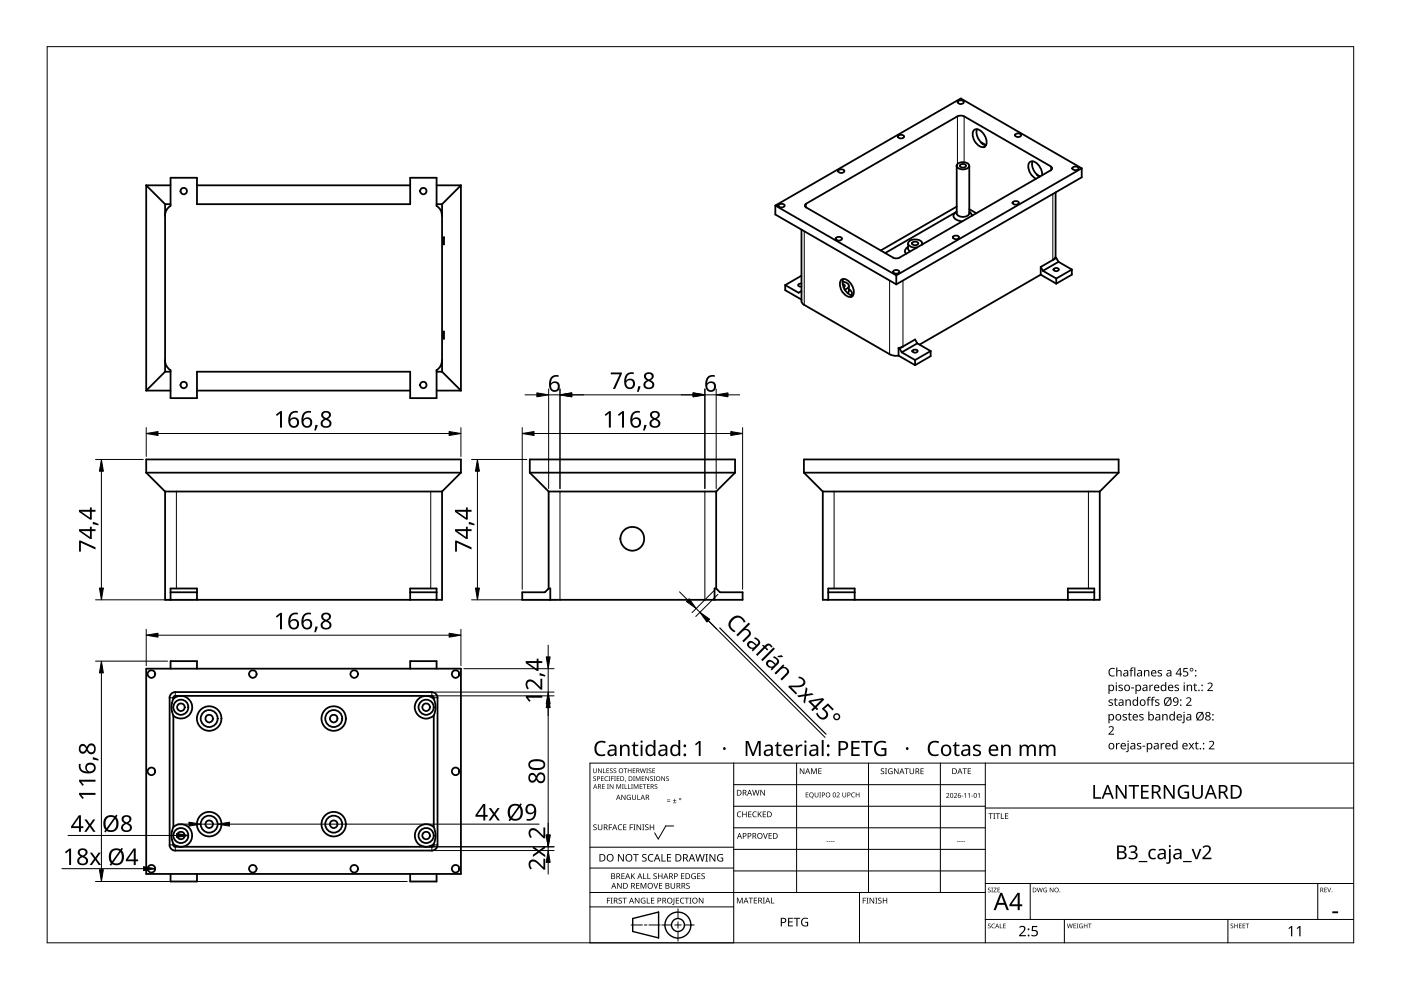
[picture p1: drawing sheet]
<svg xmlns="http://www.w3.org/2000/svg" width="297mm" height="210mm" viewBox="0 0 297 210" stroke-linecap="round" stroke-linejoin="round" font-family="sans-serif">
<g fill="none" stroke="#000" stroke-width=".38">
<path d="M31 39.3h5.2M31 39.3v43.5M31 39.3l4 4M41.8 39.3h45.2M92.6 39.3h5.1M97.7 39.3v43.5M97.7 39.3l-4 4M177.8 36.1a.64 .64 0 0 1 .7-.3 .64 .64 0 0 1 .4 .7 .86 .86 0 0 1-1.2-.2zM190.4 28.8a.64 .64 0 0 1 .8-.3 .64 .64 0 0 1 .4 .7 .87 .87 0 0 1-1.3-.2zM202.8 35.1v10.1M203 24.7l1-.2 .4 .2M203 24.7l-32.1 18.5"/>
<path d="M203.1 34.7a1.6 1.6 0 0 1 2.4 .5 1.55 1.55 0 0 1-2.7 0zM203.1 21.4a.83 .83 0 0 1 1.2 .2 .72 .72 0 0 1-.6 .5 .72 .72 0 0 1-.7-.5zM203.6 35a.82 .82 0 0 1 1.2 .2 .76 .76 0 0 1-1.3 0zM204.4 24.7l18.5 10.7 .1 .4-.2 .3M205.5 35.1v10.1a1.55 1.55 0 0 1-2.7 0M206.4 27.7a1.3 1.3 0 0 1 2 .5 2.2 2.2 0 0 1 .3 2.9 2.38 2.38 0 0 1-2.4-2.2zM207.1 27.4a3.1 3.1 0 0 0 1.7 3.3h.2M208.1 30.2l.9 .5M209 30.7h.1M215.3 28.5a.82 .82 0 0 1 1.2 .2 .76 .76 0 0 1-1.3 0zM218.9 34.2a3.3 3.3 0 0 0 1.5 3.3M219.8 37l.7 .4"/>
<path d="M220.9 37.2a2.9 2.9 0 0 0-2.1-3 1.3 1.3 0 0 0-.6 2l.5 .9 1 .8M222.8 36.1l-32.1 18.5M227.4 35.5a.64 .64 0 0 1 .8-.2 .64 .64 0 0 1 .4 .6 .87 .87 0 0 1-1.3-.2zM229.3 35.7l-25.6-14.8-39.3 22.7M229.3 35.7v1.9l-39.3 22.7M229.3 35.7l-39.3 22.7M35 43.3v35.5M35 43.3h1.2M36.2 43.7a2.45 2.45 0 0 0-1.2 2M36.2 43.6v-5.9h5.6v5.6h45.2v-5.6h5.6v5.9M92.5 43.7a2.22 2.22 0 0 1 1.2 2M92.6 43.3h1.1"/>
<path d="M93.7 43.3v35.5M94.1 50.3l-.1 .8 .1 .7M94.1 50.3v1.5M164.4 43.6l25.6 14.8M164.4 43.6v1.9l25.6 14.8M165.1 43.4a.89 .89 0 0 1 1.3 .2 .79 .79 0 0 1-1.4 0zM169.9 58.6l-.1-.1-3.3 1.9M169.9 48.7v15.1M170.9 43.2l-.3 .4 .3 .4M170.9 44l18.4 10.6M177.3 50.4a.64 .64 0 0 1 .7-.2 .64 .64 0 0 1 .4 .6 .81 .81 0 0 1-1.2-.2zM178.3 59.5a1.31 1.31 0 0 1 2 .5 2.48 2.48 0 0 1 .5 2.7 1.32 1.32 0 0 1-2-.6 2.61 2.61 0 0 1-.5-2.6z"/>
<path d="M178.6 59.7a.91 .91 0 0 1 1.1 .3 .91 .91 0 0 1 0 1.1l-.6 .3M178.8 59.2a2.78 2.78 0 0 0 2 3.5M189.3 54.6l.7 .2 .7-.2M189.5 57.4a.83 .83 0 0 1 1.2 .2 .76 .76 0 0 1-1.3 0zM190 58.4v1.9M192.5 52.7l.5 .6M192.5 52.3a.92 .92 0 0 0-.4 1.5M192.5 51.6v1.1M193.5 51.4a.64 .64 0 0 1 .7-.2 .64 .64 0 0 1 .4 .6 .88 .88 0 0 1-1.3-.2zM195.5 51.9a.83 .83 0 0 0-1-1.1 1.54 1.54 0 0 0-2 .8 1.72 1.72 0 0 0 2 .9M195.5 51.6v.2M202.1 50.1a.84 .84 0 0 1 1.2 .2 .76 .76 0 0 1-1.3 0z"/>
<path d="M202.7 45l-.2 .1a.85 .85 0 0 0-.3 1 .85 .85 0 0 0 .7 .6l1.1 .2M202.8 44.9l-15.1 8.8M202.8 44.9h.1M202.8 43.8l-16.1 9.3M205.5 44.3l1.5 .9M205.5 44.9l.6 .8M214.8 42.8a.88 .88 0 0 1 1.2 .2 .79 .79 0 0 1-1.3 0zM220.7 56.6v1.6M220.7 58.2l3.3 1.9M220.7 58.2l-25.7 14.9M220.7 56.6l.4 .8M221.1 57.4l2.9 1.7"/>
<path d="M223.2 55.1l-2.5 1.5M223.5 57a.69 .69 0 0 1 1 .2 .65 .65 0 0 1-1.1 0zM223.8 40.8v13.8M224 54.7l.4 .8M224 54.7l-.8 .4M224 59.1v1M224 54.7l-.3-.1-.5 .5M224.4 55.5l2.9 1.6M224.4 55.5l-3.3 1.9M227.2 57.1v1.1l-3.2 1.9M227.2 57.1l-3.2 2M35 76.4a2.62 2.62 0 0 0 1.2 2.1"/>
<path d="M35 78.8h1.2M35 78.8l-4 4M36.2 78.5v5.9h5.6v-5.6h45.2v5.6h5.6v-5.9M92.6 78.8h1.1M93.7 76.4a2.32 2.32 0 0 1-1.2 2.1M93.7 78.8l4 4M94.1 70.3l-.1 .8 .1 .8M94.1 70.3v1.5M166.5 60.4v1.1l3.4 2M166.5 60.4l2.8 1.7 .5-.3M169.8 61.8l.1 .1M169.9 60.1l-.4 .1-.3 .3 .3 .2 .4 .1"/>
<path d="M169.9 63.9l.2 .4 .4 .4M169.9 61.7l-.1 .1M170.5 64.6l18.1 10.5 1 .3h.9M178.6 60.3l.5 .1v.3l-.2 .2M180 61.7l-.3 .5M180 61.3h.1M180 60.6v1.1M180 61.4a.87 .87 0 0 1 .5 1.2M190.5 75.4l3.5 2M190.5 73.8l.2 .1M190.5 73.8v1.6M190.7 73.9l.5 .8"/>
<path d="M191.2 74.7l2.8 1.6M191.4 73.5l-.9 .3M193.5 74.3l.2-.1a.61 .61 0 0 1 .9 .2 .65 .65 0 0 1-1.2 0zM194 76.3v1.1M194.5 72.8l-.5-.8-3.3 1.9M194.5 72.8l-3.3 1.9M194.5 72.8l2.8 1.6M197.3 74.4l-3.3 1.9M197.3 74.4v1.1l-3.3 1.9M36.2 82.8h-5.2M87 82.8h-45.2M97.7 82.8h-5.1"/>
<path d="M31 100.2v-2.8h66.7v2.8M31 100.2l4 4M35 104.2v23h58.7v-23M35 104.2h58.7M97.7 100.2l-4 4M97.7 100.2h-66.7M112.3 100.2l4 4M112.3 100.2v-2.8h43.5v2.8M116.3 104.2h35.5M116.3 104.2v20.6M151.8 104.2v20.6M155.8 100.2h-43.5"/>
<path d="M155.8 100.2l-4 4M170.4 100.2v-2.8h66.8v2.8M170.4 100.2l4 4M174.4 104.2h58.8M174.4 104.2v23h58.8v-23M237.2 100.2h-66.8M237.2 100.2l-4 4M36.2 127.2v-2.4h5.6v2.4M41.8 125.6h-5.6M87 127.2v-2.4h5.6v2.4M92.6 125.6h-5.6M116.3 124.8h.4v2.4"/>
<path d="M116.3 124.8l-.8 .8h-4.8v1.6h46.7v-1.6h-4.8l-.8-.8M151.8 124.8h-.3v2.4M175.6 125.6h5.6M175.6 127.2v-2.4h5.6v2.4M226.4 125.6h5.6M226.4 127.2v-2.4h5.6v2.4M31 141.8h66.7v43.5h-66.7zM36 147.9l-.1 31.3a1.25 1.25 0 0 0 1.2 1.2M36.2 141.8v-1.6h5.6v1.6M36.7 148.2a2.4 2.4 0 0 1 3.4 .1 2.4 2.4 0 0 1 0 3.3 2.4 2.4 0 0 1-3.4 .1M36.8 147.9v.2a4.2 4.2 0 0 0 0 3.6v23.6a4.7 4.7 0 0 0 0 3.8M37.1 146.7a1.21 1.21 0 0 0-1.2 1.3"/>
<path d="M37.1 147.5l-.4 .5M37.2 146.7h54.3a1.19 1.19 0 0 1 1.3 1.3M87 141.8v-1.6h5.6v1.6M88.5 148.4a2.19 2.19 0 0 1 3.6 .1 4.5 4.5 0 0 1-.2 3.2 2.4 2.4 0 0 1-3.2 0 2.4 2.4 0 0 1-.2-3.3zM91.5 147.5l.4 .2v.3M91.6 147.5h-54.4M92 147.9v.2M92 151.7v23.6M92.8 147.9v31.3a1.2 1.2 0 0 1-1.3 1.2M36.7 175.4a2.4 2.4 0 0 1 3.4 .1 2.4 2.4 0 0 1 0 3.3 2.4 2.4 0 0 1-3.4 .2M36.7 179.2l.4 .3M91.9 175.4a4.4 4.4 0 0 1 0 3.6"/>
<path d="M91.9 175.4a2.4 2.4 0 0 0-3.3 .1 2.4 2.4 0 0 0 0 3.3 2.4 2.4 0 0 0 3.3 .2M92 178.9a.47 .47 0 0 1-.5 .6h-54.3M36.2 185.3v1.6h5.6v-1.6M37.2 180.3h54.4M87 185.3v1.6h5.6v-1.6"/>
<circle cx="39" cy="40.5" r=".68"/>
<circle cx="89.8" cy="40.5" r=".68"/>
<circle cx="39" cy="81.6" r=".68"/>
<circle cx="89.8" cy="81.6" r=".68"/>
<circle cx="134.1" cy="114.2" r="2.53"/>
<circle cx="32.1" cy="142.9" r=".8"/>
<circle cx="38.3" cy="149.9" r="1.59"/>
<circle cx="38.4" cy="149.9" r=".8"/>
<circle cx="44.3" cy="152.4" r=".79"/>
<circle cx="44.3" cy="152.3" r="1.8"/>
<circle cx="44.3" cy="152.3" r="2.6"/>
<circle cx="53.6" cy="142.9" r=".8"/>
<circle cx="70.7" cy="152.3" r="2.59"/>
<circle cx="70.7" cy="152.4" r=".8"/>
<circle cx="70.8" cy="152.3" r="1.8"/>
<circle cx="75.1" cy="142.9" r=".8"/>
<circle cx="90.3" cy="149.9" r="1.6"/>
<circle cx="90.3" cy="149.9" r=".8"/>
<circle cx="96.6" cy="142.9" r=".79"/>
<circle cx="32.1" cy="163.5" r=".79"/>
<circle cx="38.3" cy="177.1" r="1.58"/>
<circle cx="38.4" cy="177.1" r=".8"/>
<circle cx="44.3" cy="174.8" r=".79"/>
<circle cx="44.3" cy="174.7" r="1.8"/>
<circle cx="44.3" cy="174.7" r="2.6"/>
<circle cx="70.7" cy="174.7" r="2.59"/>
<circle cx="70.7" cy="174.8" r=".8"/>
<circle cx="70.8" cy="174.7" r="1.8"/>
<circle cx="90.4" cy="177.1" r=".79"/>
<circle cx="90.4" cy="177.1" r="1.6"/>
<circle cx="96.6" cy="163.5" r=".79"/>
<circle cx="32.1" cy="184.2" r=".8"/>
<circle cx="53.6" cy="184.2" r=".8"/>
<circle cx="75.1" cy="184.2" r=".8"/>
<circle cx="96.6" cy="184.2" r=".79"/>
</g>
<g fill="none" stroke="#000" stroke-width=".21">
<path d="M203 24.7v10.1M204.4 24.7v9.7M222.8 35.3v.8M170.5 49v15.6M170.9 43.2v.8M188.6 59.5v15.6M191.4 59.5v14M223.2 41.1v14M37.4 104.2v20.6M91.3 104.2v20.6M118.7 104.2v23M149.4 104.2v23"/>
<path d="M176.8 104.2v20.6M230.8 104.2v20.6M36.8 147.9h-.8M37.2 146.7v.8M91.6 146.7v.8M92 147.9h.8M36 179.1h.8M37.2 179.5v.8M91.6 179.5v.8M92.8 179.1h-.8"/>
</g>
<path d="M10 9.9h277v190h-277z" fill="none" stroke="#000" stroke-width=".21"/>
<g fill="none" stroke="#000" stroke-width=".21">
<path d="M125.1 179.6h30.5M142.8 175.1h-1.6l-1.6 2.8-.8-1.3M155.6 166.4h53.3M155.6 161.8v38.1h-30.5v-38.1h161.9M168.9 161.8v27.4M184.1 161.8v27.4M199.4 161.8v27.4M208.9 170.9h-53.3M208.9 175.5h-53.3M208.9 161.8v38.1M287 171.3h-78.1M125.1 192.3h30.5"/>
<path d="M125.1 189.2h83.8M133.8 196.1h2.4M136.6 196.1h.6M140 196.1h-2.4M140.3 196.1h2.1M143.1 196.1h1.3M143.7 195.4v1.4M143.7 197.5v2M143.7 192.7v2M147.2 196.1h-2.1M155.6 180.1h53.3M155.6 184h-30.5"/>
<path d="M182.2 189.2v10.7M208.9 184.7h-53.3M218.4 187.3v7.6M225.7 194.9v5M260.3 194.9v5M279.4 187.3v7.6M287 194.9h-78.1M287 187.3h-78.1"/>
</g>
<g fill="#000">
<path d="M141.4 169.8h.7v.2h-.7zM141.4 169.5h.7v.1h-.7zM142.7 170.2h.7v.1h-.7zM143 169.4l.1 .3h.3l-.3 .1v.3l-.1-.3h-.3l.3-.1zM170.8 168h.6v.1h-.4v.4h.4v.1h-.4v.3h.4v.2h-.6zM172.7 168h.2v.7a.26 .26 0 0 0 .2 .3 .26 .26 0 0 0 .3-.3v-.7h.1v.7a.39 .39 0 0 1-.4 .4 .39 .39 0 0 1-.4-.4zM173.7 168h.4l-.1 .1 .1 1h-.4l.1-.1zM177.4 168.1a.37 .37 0 0 1 .6 .1 .37 .37 0 0 1-.3 .5l-.2 .2h.5v.2h-.6l.2-.4a.27 .27 0 0 0 .3-.4 .27 .27 0 0 0-.4-.1zM178.6 168h.1v.7a.26 .26 0 0 0 .3 .3 .26 .26 0 0 0 .3-.3v-.7h.1v.7a.39 .39 0 0 1-.4 .4 .39 .39 0 0 1-.4-.4zM180.6 168.2l.4-.2 .3 .1-.1 .1a.41 .41 0 0 0-.6 .4 .41 .41 0 0 0 .6 .3 .48 .48 0 0 1-.7-.1 .48 .48 0 0 1 .1-.6zM181.4 168h.2v.5h.5v-.5h.1v1.1h-.1v-.5h-.5v.5h-.2zM200.6 168.3a.37 .37 0 0 1 .6 0 .37 .37 0 0 1-.2 .5l-.2 .3h.5v.1h-.7l.3-.4a.27 .27 0 0 0 .3-.4 .27 .27 0 0 0-.5-.1z"/>
<path d="M202.3 168.3a.37 .37 0 0 1 .6 0 .37 .37 0 0 1-.3 .5l-.2 .3h.5v.1h-.7l.3-.4a.27 .27 0 0 0 .3-.4 .27 .27 0 0 0-.4-.1zM203.9 168.7h.3v.1h-.3zM204.4 168.4l.4-.3v1.1h-.1v-.9zM205.2 168.4l.4-.3v1.1h-.1v-.9zM206 168.7h.3v.1h-.3zM207.3 168.4l.4-.3v1.1h-.1v-.9zM216.1 196.5a.76 .76 0 0 1 1.2 0 .76 .76 0 0 1-.3 1.2l-.6 .6h1.1v.2h-1.4v-.2l.7-.8a.52 .52 0 0 0 .3-.8 .52 .52 0 0 0-.9 0zM218.8 196.3h1.1v.3h-.9v.6a.75 .75 0 0 1 1.1 .7 .75 .75 0 0 1-1.2 .6l-.2-.1v-.2l.2 .1a.51 .51 0 0 0 .9-.4 .51 .51 0 0 0-.7-.5h-.4zM273.2 196.8l.6-.5h.2v2.2h-.3v-1.9l-.4 .4zM274.9 196.8l.6-.5h.2v2.2h-.2v-1.9l-.4 .4z"/>
<path d="M144 169.4a.24 .24 0 0 1 .4 0 .24 .24 0 0 1-.4 0zM144.1 169.4a.14 .14 0 0 0 .2 0 .14 .14 0 0 0-.2 0z"/>
<path d="M171.7 168.2l.2-.2a.47 .47 0 0 1 .6 .5l-.3 .5 .3 .3-.4-.2a.54 .54 0 0 1-.5-.4 .54 .54 0 0 1 .1-.5zM171.7 168.5a.4 .4 0 0 0 .8 0 .4 .4 0 0 0-.8 0z"/>
<path d="M174.3 168h.2a.34 .34 0 0 1 .4 .4 .34 .34 0 0 1-.5 .3v.4h-.1zM174.4 168.1v.4a.25 .25 0 0 0 .4-.2 .25 .25 0 0 0-.4-.2z"/>
<path d="M175 168.5a.51 .51 0 0 1 1 0 .51 .51 0 0 1-1 0zM175.2 168.5a.4 .4 0 0 0 .8 0 .4 .4 0 0 0-.8 0z"/>
<path d="M176.7 168.1l.3-.1 .2 .3v.5l-.2 .2h-.3l-.1-.2zM176.8 168.2l-.1 .3a.27 .27 0 0 0 .2 .5 .27 .27 0 0 0 .2-.5l-.1-.3z"/>
<path d="M179.7 168h.2a.34 .34 0 0 1 .4 .4 .34 .34 0 0 1-.5 .3v.4h-.1zM179.8 168.1v.4a.25 .25 0 0 0 .4-.2 .25 .25 0 0 0-.4-.2z"/>
<path d="M201.6 168.2l.3-.1 .2 .3v.5l-.2 .3-.3-.1-.1-.2zM201.6 168.3v.4a.26 .26 0 0 0 .2 .4 .26 .26 0 0 0 .2-.4l-.1-.4z"/>
<path d="M203.2 168.2l.5-.1-.4 .2-.1 .3a.35 .35 0 0 1 .5 .2 .35 .35 0 0 1-.3 .5 .35 .35 0 0 1-.3-.5zM203.2 168.9a.22 .22 0 0 0 .4 0 .22 .22 0 0 0-.4 0z"/>
<path d="M206.6 168.2l.3-.1 .2 .3v.5l-.2 .3-.3-.1-.1-.2zM206.6 168.3v.2a.38 .38 0 0 0 .3 .5 .41 .41 0 0 0 .1-.4 .41 .41 0 0 0-.4-.3z"/>
<path d="M212.1 189.3h.4l1.4 3.7h-.5l-.4-1.2h-1.5l-.4 1.2h-.4zM212.3 189.8l-.6 1.6h1.2z"/>
<path d="M215.7 189.3h.5v2.4h.5v.4h-.5v.9h-.4v-.9h-1.8v-.3zM215.8 189.8l-1.3 1.9h1.3z"/>
<circle cx="218.1" cy="198.3" r=".2"/>
<circle cx="218.1" cy="197" r=".2"/>
</g>
<g fill="none" stroke="#000" stroke-width=".3">
<path d="M134.1 194.7l5.5-1.3v5.5l-5.5-1.4z"/>
<circle cx="143.7" cy="196.1" r="2.74"/>
<circle cx="143.7" cy="196.1" r="1.37"/>
</g>
<g fill="none" stroke="#000" stroke-width=".21">
<path d="M20.3 97.4h10.1M21.5 99.9v24.8M31 90.7v6.1M95.2 91.9h-61.7M97.7 90.7v6.1M100 97.4h11.7M101.2 99.9v24.8M110.7 90.7v34.3M113.8 83.7h-2.5M116.3 83.7h2.4M116.3 82.5v21.1M118.7 82.5v21.1"/>
<path d="M121.2 83.7h25.7M149.4 83.7h2.4M149.4 82.5v21.1M151.8 82.5v21.1M154.3 83.7h2.5M154.9 91.9h-41.7M157.4 90.7v34.3M31 133.4v7.8M33.5 134.7h61.7M41.1 127.2h-20.8M97.7 133.4v7.8M116.2 136.8v2.5"/>
<path d="M118.1 127.2h-18.1M144.1 125.5l1.7 1.8M147.6 129l27.3 27.3M150.2 131.6l1.7 1.8M151.4 125.2l-4.7 4.7M152.2 126l-4.7 4.7M21.5 142.7v41.7M35.5 140.2h-15.2M116.2 141.8v4.9M116.2 149.2v27.8M117.5 147.5h-26.5M117.5 146.7h-25.3"/>
<path d="M117.5 141.8h-19.2M37.6 174.7h2.5M40 177.1h-25.6M46.2 174.7h-3.6M114.3 174.7h-65.6M116.2 179.5v.8M117.5 179.5h-26.5M13.1 184.2h19.8M86.3 186.9h-66M116.2 182.8v2.5M117.5 180.3h-25.3"/>
</g>
<g fill="#000" stroke="#000" stroke-width=".21">
<path d="M21.5 97.4l.4 2.5h-.8zM31 91.9l2.5-.4v.8zM95.2 91.5l2.5 .4-2.5 .4zM101.2 97.4l.4 2.5h-.8zM110.7 91.9l2.5-.4v.8zM113.8 83.3l2.5 .4-2.5 .4zM118.7 83.7l2.5-.4v.8zM146.9 83.3l2.5 .4-2.5 .4zM151.8 83.7l2.5-.4v.8zM154.9 91.5l2.5 .4-2.5 .4zM21.1 124.7h.8l-.4 2.5zM31 134.7l2.5-.4v.8z"/>
<path d="M95.2 134.3l2.5 .4-2.5 .4zM100.8 124.7h.8l-.4 2.5zM115.8 139.3h.8l-.4 2.5zM146.1 127l1.5 2-2.1-1.5zM148.4 129.8l2.1 1.5-.6 .6zM21.5 140.2l.4 2.5h-.8zM116.2 147.5l.4 2.5h-.8zM116.2 146.7l.4 2.5h-.8zM37.5 176.7l2.5 .4-2.5 .5zM40.1 174.3l2.5 .4-2.5 .5zM46.2 174.7l2.5-.4v.9zM115.8 177h.8l-.4 2.5z"/>
<path d="M21.1 184.4h.8l-.4 2.5zM30.4 183.8l2.5 .4-2.5 .4zM116.2 180.3l.4 2.5h-.8z"/>
</g>
<g fill="#000">
<path d="M58.5 87.9l.9-.7h.4v3.5h-.4v-3.1l-.7 .6zM66.9 90.1h.5l-.5 1.2h-.3zM128.2 87.9l1-.7h.3v3.5h-.4v-3.1l-.7 .6zM129.5 79h2.3v.3l-1.4 3.2h-.5l1.5-3.1h-1.9zM131 87.9l.9-.7h.4v3.5h-.4v-3.1l-.7 .6zM135.3 81.9h.5l-.4 1.2h-.3zM136.6 90.1h.5l-.4 1.2h-.3zM19.7 110.7l1.2 .4v.3l-1.2-.3zM16.8 114.6h.3l3.1 1.4v.5l-3-1.4v1.9h-.4zM99.4 110.7l1.2 .4v.3l-1.2-.3zM96.5 114.6h.3l3.2 1.4v.5l-3.1-1.4v1.9h-.4zM58.5 130.7l.9-.8h.4v3.5h-.4v-3l-.7 .6z"/>
<path d="M66.9 132.9h.5l-.5 1.2h-.3zM155.1 131.1a1.72 1.72 0 0 1 1.7-.5 1.72 1.72 0 0 1 1.3 1.3l-.4 .1-.5-.8a1.43 1.43 0 0 0-1.8 .3 1.43 1.43 0 0 0-.1 1.8l.7 .5-.3 .3a1.68 1.68 0 0 1-1.2-1.3 1.68 1.68 0 0 1 .6-1.7zM156.1 134.6l2.6-2.6 .3 .3-1 1a1 1 0 0 1 1 .5 1 1 0 0 1-.1 1.2l-1.2 1.2-.3-.3 1.2-1.2a.7 .7 0 0 0-.2-1 .7 .7 0 0 0-1 .3l-1 .9zM161.6 136.8l.1-.1 .4 .2a.91 .91 0 0 1 1-.4 .91 .91 0 0 1 .7 .7l-.3 .1a.55 .55 0 0 0-.5-.4 .55 .55 0 0 0-.6 .3l.5 .5-.2 .2-.5-.4-1.6 1.6-.3-.3 1.6-1.6zM164.8 139.1h.2a.83 .83 0 0 1 1 .2h-1zM114.4 142.8l1.2 .3v.4l-1.2-.3zM111.5 147.5h3.5v.4h-3.1l.6 .7-.3 .2-.7-.9zM111.7 144.3a1.5 1.5 0 0 1 2.1 .6l.8 .8v-1.8h.4v2.3h-.4l-1.1-1.1a.98 .98 0 0 0-1.7-.2v.4l.3 .6-.3 .3a1.46 1.46 0 0 1-.1-1.9zM161.4 139.9l2.6-2.6 .3 .3-2.6 2.6zM166.1 140.9l.2 .2-.2 .3a1 1 0 0 1 1 .5 1 1 0 0 1-.1 1.2l-1.2 1.2-.3-.3 1.1-1.2a.7 .7 0 0 0-.1-1.1 .7 .7 0 0 0-1 .4l-1 .9-.3-.3zM167.1 145.6l.3-.2h1.5a.98 .98 0 0 0 1.4-1l-.3-.4-.7-.2v-.4a1.16 1.16 0 0 1 1.3 .7 1.16 1.16 0 0 1-.3 1.3l-.7 .3h-1.8l1.2 1.3-.3 .2zM169 147.5l1.6-.3 .3-1.5 .3 .3-.2 1.2 1.2-.2 .3 .3-1.5 .3-.3 1.6-.4-.4 .3-1.2-1.3 .2z"/>
<path d="M173.3 151.1a1.03 1.03 0 0 0 .6 .9 1.03 1.03 0 0 0 1-.1 .93 .93 0 0 0-.6-1.5v-.2l1.2-1.1 1.3 1.3-.3 .2-1-.9-.7 .6a1.17 1.17 0 0 1 .5 1.9 1.17 1.17 0 0 1-2-.3l-.3-.6zM17.9 173.7h.5l.7 1 .6-1h.5l-.9 1.3 1 1.4h-.5l-.7-1.1-.8 1.1h-.4l.9-1.4zM19.7 160.6l1.2 .4v.3l-1.2-.3zM16.8 168.1h3.4v.4h-3l.6 .7-.3 .2-.7-.9zM16.8 165.3h3.4v.4h-3l.6 .7-.3 .2-.7-.9zM103.6 171.3h.5l.7 1 .7-1h.4l-.9 1.3 1 1.4h-.5l-.7-1.1-.7 1.1h-.5l.9-1.4zM112.3 175.9a1.5 1.5 0 0 1 2.2 .6l.7 .7v-1.8h.4v2.3h-.4l-1.1-1.1a.98 .98 0 0 0-1.6-.2l-.1 .4 .4 .7-.3 .2a1.47 1.47 0 0 1-.2-1.8zM13.8 180.6l.9-.7h.4v3.5h-.4v-3l-.7 .5zM19.1 180.8h.4l.7 1 .7-1h.5l-.9 1.3 .9 1.3h-.5l-.7-1-.7 1h-.5l1-1.3zM113 179.4l1.3 .9 1.3-1v.5l-1 .7 1 .8v.4l-1.3-.9-1.3 .9v-.5l1-.7-1-.6zM112.3 182.5a1.5 1.5 0 0 1 2.2 .6l.7 .7v-1.7h.4v2.3h-.4l-1.1-1.1a.98 .98 0 0 0-1.6-.3l-.1 .5 .4 .6-.3 .2a1.47 1.47 0 0 1-.2-1.8z"/>
<path d="M136.7 79.3l.9-.4a.87 .87 0 0 1 1 .7 .87 .87 0 0 1-.7 1 1 1 0 0 1 .8 1.3 1 1 0 0 1-1.4 .6 .94 .94 0 0 1-.9-.9 .94 .94 0 0 1 .7-1l-.1-.1a.88 .88 0 0 1-.3-1.2zM136.8 81.5a.7 .7 0 0 0 1.4 0 .7 .7 0 0 0-1.4 0zM137 79.9a.6 .6 0 0 0 1.2 0 .6 .6 0 0 0-1.2 0z"/>
<path d="M61.6 87.5l.6-.3 .5-.1 .4 .1v.3a1.18 1.18 0 0 0-1.5 1.4 1.08 1.08 0 0 1 1.6-.1 1.08 1.08 0 0 1-.1 1.6 1.22 1.22 0 0 1-1.4 .1 1.22 1.22 0 0 1-.6-1.3l.1-.9zM61.5 89.6a.8 .8 0 0 0 1.6 0 .8 .8 0 0 0-1.6 0z"/>
<path d="M64.4 87.5l.6-.3 .5-.1 .4 .1v.3a1.18 1.18 0 0 0-1.5 1.4 1.08 1.08 0 0 1 1.6-.1 1.08 1.08 0 0 1-.1 1.6 1.28 1.28 0 0 1-1.6 0 1.28 1.28 0 0 1-.4-1.5l.2-.8zM64.3 89.6a.76 .76 0 0 0 1.5 0 .76 .76 0 0 0-1.5 0z"/>
<path d="M68.2 87.5a1.04 1.04 0 0 1 1.3-.3 1.04 1.04 0 0 1 .6 1.1l-.6 .5a1 1 0 0 1 .7 1.3 1 1 0 0 1-1.3 .6 .94 .94 0 0 1-.9-.9 .94 .94 0 0 1 .7-1l-.2-.1a.88 .88 0 0 1-.3-1.2zM68.4 89.8a.7 .7 0 0 0 1.4 0 .7 .7 0 0 0-1.4 0zM68.5 88.1a.6 .6 0 0 0 1.2 0 .6 .6 0 0 0-1.2 0z"/>
<path d="M116.9 79.9l.6-.3 .5-.1 .4 .1v.3a1.18 1.18 0 0 0-1.5 1.4 1.08 1.08 0 0 1 1.6-.1 1.08 1.08 0 0 1-.1 1.6 1.28 1.28 0 0 1-1.6 0 1.28 1.28 0 0 1-.4-1.5l.2-.8zM116.8 82a.76 .76 0 0 0 1.5 0 .76 .76 0 0 0-1.5 0z"/>
<path d="M132.8 79.3l.6-.3 .5-.1 .5 .1v.3a1.18 1.18 0 0 0-1.6 1.4 1.08 1.08 0 0 1 1.6-.1 1.08 1.08 0 0 1-.1 1.6 1.22 1.22 0 0 1-1.4 .1 1.22 1.22 0 0 1-.6-1.3l.1-.9zM132.8 81.4a.76 .76 0 0 0 1.5 0 .76 .76 0 0 0-1.5 0z"/>
<path d="M134.1 87.5l.6-.3 .5-.1 .5 .1v.3a1.18 1.18 0 0 0-1.6 1.4 1.08 1.08 0 0 1 1.6-.1 1.08 1.08 0 0 1-.1 1.6 1.22 1.22 0 0 1-1.4 .1 1.22 1.22 0 0 1-.6-1.3l.1-.9zM134.1 89.6a.76 .76 0 0 0 1.5 0 .76 .76 0 0 0-1.5 0z"/>
<path d="M138 87.5a1.04 1.04 0 0 1 1.2-.3 1.04 1.04 0 0 1 .6 1.1l-.6 .5a1 1 0 0 1 .8 1.3 1 1 0 0 1-1.4 .6 .94 .94 0 0 1-.9-.9 .94 .94 0 0 1 .7-1l-.1-.1a.88 .88 0 0 1-.3-1.2zM138.1 89.8a.7 .7 0 0 0 1.4 0 .7 .7 0 0 0-1.4 0zM138.3 88.1a.58 .58 0 0 0 1.1 0 .58 .58 0 0 0-1.1 0z"/>
<path d="M150 79.9l.6-.3 .5-.1 .4 .1v.3a1.18 1.18 0 0 0-1.5 1.4 1.08 1.08 0 0 1 1.6-.1 1.08 1.08 0 0 1-.1 1.6 1.28 1.28 0 0 1-1.5 0 1.28 1.28 0 0 1-.5-1.5l.2-.8zM149.9 82a.8 .8 0 0 0 1.6 0 .8 .8 0 0 0-1.6 0z"/>
<path d="M16.7 112.2h2.4v-.5h.4v.5h.7v.4h-.7v1.7h-.4l-2.4-1.7zM17.2 112.6l1.9 1.3v-1.3z"/>
<path d="M16.7 108.1h2.4v-.5h.4v.5h.7v.4h-.7v1.7h-.4l-2.4-1.7zM17.2 108.5l1.9 1.3v-1.3z"/>
<path d="M96.5 112.2h2.3v-.5h.4v.5h.8v.4h-.8v1.7h-.4l-2.3-1.7zM96.9 112.6l1.9 1.3v-1.3z"/>
<path d="M96.5 108.1h2.3v-.5h.4v.5h.8v.4h-.8v1.7h-.4l-2.3-1.7zM96.9 108.5l1.9 1.3v-1.3z"/>
<path d="M61.6 130.3l.6-.3 .5-.1h.4v.4a1.18 1.18 0 0 0-1.5 1.4 1.08 1.08 0 0 1 1.6-.2 1.08 1.08 0 0 1-.1 1.7 1.28 1.28 0 0 1-1.6 0 1.28 1.28 0 0 1-.4-1.5l.2-.8zM61.5 132.4a.76 .76 0 0 0 1.5 0 .76 .76 0 0 0-1.5 0z"/>
<path d="M64.4 130.3l.6-.3 .5-.1h.4v.4a1.18 1.18 0 0 0-1.5 1.4 1.08 1.08 0 0 1 1.6-.2 1.08 1.08 0 0 1-.1 1.7 1.28 1.28 0 0 1-1.6 0 1.28 1.28 0 0 1-.4-1.5l.2-.8zM64.3 132.3a.76 .76 0 0 0 1.5 0 .76 .76 0 0 0-1.5 0z"/>
<path d="M68.2 130.2a1.04 1.04 0 0 1 1.3-.3 1.04 1.04 0 0 1 .6 1.2l-.6 .5a1 1 0 0 1 .7 1.3 1 1 0 0 1-1.3 .6 .94 .94 0 0 1-.9-.9 .94 .94 0 0 1 .7-1l-.2-.1a.88 .88 0 0 1-.3-1.3zM68.4 132.5a.7 .7 0 0 0 1.4 0 .7 .7 0 0 0-1.4 0zM68.6 130.8a.58 .58 0 0 0 1.1 0 .58 .58 0 0 0-1.1 0z"/>
<path d="M111.5 140.2h2.3v-.5h.4v.5h.8v.4h-.8v1.6h-.4l-2.3-1.6zM111.9 140.6l1.9 1.2v-1.2z"/>
<path d="M158.6 136.1a1 1 0 0 1 1.5 .3l.3 .3a.61 .61 0 0 0 .4-.6 .61 .61 0 0 0-.6-.5l-.3-.2 .1-.3a1.07 1.07 0 0 1 1 .6 1.07 1.07 0 0 1-.1 1.2l-1.3 1.2-.2-.2 .2-.3a.95 .95 0 0 1-1-.4 .95 .95 0 0 1 0-1.1zM158.9 136.4l-.1 .3 .2 .4a.75 .75 0 0 0 1.2-.2 .92 .92 0 0 0-1.3-.5z"/>
<path d="M17.1 157.9a.88 .88 0 0 1 1.3 .5 1 1 0 0 1 1.3-.7 1 1 0 0 1 .6 1.3 .94 .94 0 0 1-.9 .9 .94 .94 0 0 1-1-.7 .89 .89 0 0 1-1 .6 .89 .89 0 0 1-.7-1zM18.7 158.8a.7 .7 0 0 0 1.4 0 .7 .7 0 0 0-1.4 0zM17.1 158.8a.58 .58 0 0 0 1.1 0 .58 .58 0 0 0-1.1 0z"/>
<path d="M162.6 140.1a1 1 0 0 1 1.5 .3l.3 .3a.61 .61 0 0 0 .4-.6 .61 .61 0 0 0-.5-.5l-.4-.2 .2-.3a1.07 1.07 0 0 1 .9 .6 1.07 1.07 0 0 1-.1 1.2l-1.3 1.2-.2-.2 .2-.3a.95 .95 0 0 1-1-.4 .95 .95 0 0 1 0-1.1zM163 140.4a.69 .69 0 0 0 .3 1 .69 .69 0 0 0 .9-.5 .92 .92 0 0 0-1.2-.5z"/>
<path d="M171.4 148.8l.2-.3 2.9-.5 .3 .3-1.7 1.7 .4 .3-.3 .3-.4-.4-.5 .6-.3-.3 .6-.6zM171.9 148.8l.9 .9 1.4-1.3z"/>
<path d="M176.6 152a.8 .8 0 0 1 1.6 0 .8 .8 0 0 1-1.6 0zM176.9 152a.5 .5 0 0 0 1 0 .5 .5 0 0 0-1 0z"/>
<path d="M16.6 180.2a1.04 1.04 0 0 1 1.3-.3 1.04 1.04 0 0 1 .6 1.2l-.6 .5a1 1 0 0 1 .7 1.2 1 1 0 0 1-1.3 .6 .94 .94 0 0 1-.9-.8 .94 .94 0 0 1 .7-1l-.2-.1a.88 .88 0 0 1-.3-1.3zM16.8 182.5a.7 .7 0 0 0 1.4 0 .7 .7 0 0 0-1.4 0zM16.9 180.8a.6 .6 0 0 0 1.2 0 .6 .6 0 0 0-1.2 0z"/>
<path d="M16.7 172.9h.5v2.3h.5v.4h-.5v.8h-.5v-.8h-1.6v-.4zM16.7 173.3l-1.2 1.9h1.2z"/>
<path d="M16.8 162h.3a1.18 1.18 0 0 0 1.4 1.5 1.08 1.08 0 0 1-.1-1.6 1.08 1.08 0 0 1 1.6 .1 1.28 1.28 0 0 1 0 1.6 1.28 1.28 0 0 1-1.5 .4 1.58 1.58 0 0 1-1.7-2zM18.4 162.8a.76 .76 0 0 0 1.5 0 .76 .76 0 0 0-1.5 0z"/>
<path d="M22.3 173.3l.5-.4a1.92 1.92 0 0 1 1.6 .1l.2-.3 .3 .2-.2 .4a1.8 1.8 0 0 1 .2 2.3 1.8 1.8 0 0 1-2.3 .6l-.2 .3-.3-.2 .2-.3a2.31 2.31 0 0 1 0-2.7zM24.4 173.6l-1.5 2.2a1.23 1.23 0 0 0 1.4-.1 1.23 1.23 0 0 0 .4-1.4zM22.7 173.5a2 2 0 0 0-.1 2.1l1.6-2.2-.8-.2z"/>
<path d="M25.9 173.2l.9-.4a.87 .87 0 0 1 1 .7 .87 .87 0 0 1-.6 1 1 1 0 0 1 .7 1.3 1 1 0 0 1-1.3 .6 .94 .94 0 0 1-.9-.9 .94 .94 0 0 1 .7-1l-.2-.1a.88 .88 0 0 1-.3-1.2zM26.1 175.4a.7 .7 0 0 0 1.4 0 .7 .7 0 0 0-1.4 0zM26.3 173.8a.58 .58 0 0 0 1.1 0 .58 .58 0 0 0-1.1 0z"/>
<path d="M102.4 170.5h.5v2.3h.5v.4h-.5v.8h-.4v-.8h-1.7v-.4zM102.5 170.9l-1.3 1.9h1.3z"/>
<path d="M108.1 170.9l.5-.4a1.92 1.92 0 0 1 1.5 .1l.3-.3 .2 .2-.2 .4 .3 .5 .2 .8a1.63 1.63 0 0 1-.8 1.6 1.63 1.63 0 0 1-1.8 0l-.2 .3-.3-.2 .3-.3a2.31 2.31 0 0 1 0-2.7zM110.1 171.2l-1.5 2.2a1.24 1.24 0 0 0 1.4-.1 1.24 1.24 0 0 0 .4-1.4zM108.5 171.1l-.4 .8 .2 1.3 1.6-2.2-.8-.2z"/>
<path d="M112.4 164a.88 .88 0 0 1 1.3 .5 1 1 0 0 1 1.3-.7 1 1 0 0 1 .6 1.4 .94 .94 0 0 1-.9 .9 .94 .94 0 0 1-1-.8 .89 .89 0 0 1-1 .6 .89 .89 0 0 1-.7-1zM114 165a.7 .7 0 0 0 1.4 0 .7 .7 0 0 0-1.4 0zM112.4 164.9a.58 .58 0 0 0 1.1 0 .58 .58 0 0 0-1.1 0z"/>
<path d="M111.7 170.7a1.28 1.28 0 0 1 1.6 0 1.28 1.28 0 0 1 .4 1.5 1.58 1.58 0 0 1-2 1.8v-.4a1.16 1.16 0 0 0 1.2-.2 1.16 1.16 0 0 0 .3-1.1 1.08 1.08 0 0 1-1.6 .1 1.08 1.08 0 0 1 .1-1.7zM111.8 171.5a.76 .76 0 0 0 1.5 0 .76 .76 0 0 0-1.5 0z"/>
<path d="M112.3 161.4l.6-.3 .9-.1a1.36 1.36 0 0 1 1.8 1.3 1.57 1.57 0 0 1-2 1 1.19 1.19 0 0 1-1.4-.5 1.19 1.19 0 0 1 .1-1.4zM112.6 161.7a.75 .75 0 0 0 0 .9 .75 .75 0 0 0 .9 .2h1a.69 .69 0 0 0 .7-.7 .69 .69 0 0 0-.8-.7h-1.2z"/>
<path d="M23.5 180.3l.5-.3a1.92 1.92 0 0 1 1.6 .1l.2-.3 .3 .2-.3 .3 .4 .6 .1 .8a1.63 1.63 0 0 1-.8 1.5 1.63 1.63 0 0 1-1.7 0l-.3 .4-.3-.2 .3-.4a2.31 2.31 0 0 1 0-2.7zM25.6 180.7l-1.6 2.2a1.24 1.24 0 0 0 1.5-.1 1.24 1.24 0 0 0 .3-1.4zM23.9 180.5l-.3 .8 .2 1.3 1.5-2.2-.8-.1z"/>
<path d="M28.3 179.9h.5v2.3h.5v.4h-.5v.8h-.4v-.8h-1.7v-.4zM28.4 180.4l-1.3 1.8h1.3z"/>
</g>
<path d="M152.6 133.1l22.5 22.6" fill="none" stroke="#000" stroke-width=".25"/>
<g fill="#000">
<path d="M126.4 157.5a1.78 1.78 0 0 1 2-.3l-.1 .4-.9-.2a1.31 1.31 0 0 0-.9 1.7 1.31 1.31 0 0 0 1.8 .8v.3a1.64 1.64 0 0 1-2-.4 1.64 1.64 0 0 1-.1-2zM168.7 157.9h.3l.1 .4 .4-.4h.6v.3l-.6 .1-.3 .3-.1 1.7h-.4zM185.7 157.5a2.04 2.04 0 0 1 2.2-.3l-.2 .4a1.32 1.32 0 0 0-2 1 1.32 1.32 0 0 0 1.8 1.3v-.9h-.7v-.4h1.1v1.6h-.2a1.7 1.7 0 0 1-2.2-.5 1.7 1.7 0 0 1 .2-2.2zM197.1 157.5a1.78 1.78 0 0 1 2-.3l-.2 .4a1.25 1.25 0 0 0-1.5 .1 1.25 1.25 0 0 0-.2 1.5 1.21 1.21 0 0 0 1.8 .7v.3a1.64 1.64 0 0 1-2-.4 1.64 1.64 0 0 1-.1-2zM206.4 158.1a1.41 1.41 0 0 1 1.6-.1l-.2 .3-.5-.1a.38 .38 0 0 0-.6 .1 .38 .38 0 0 0 .4 .5l.2 .1a.86 .86 0 0 1 .7 .7 1.09 1.09 0 0 1-1.7 .6v-.4l.8 .2 .4-.1v-.4l-.5-.3a.71 .71 0 0 1-.6-1.1zM235.2 141.8l.6-.2 .6 .1-.1 .2-.4-.1a.73 .73 0 0 0-.6 .9 .73 .73 0 0 0 1 .5v.2a.94 .94 0 0 1-1.2-.3 .94 .94 0 0 1 .1-1.3zM235.1 148.4l.3-.1 .6 .1-.1 .1h-.2a.26 .26 0 0 0-.4-.1 .26 .26 0 0 0 0 .4 .26 .26 0 0 0 .3 .1l.3 .2v.3l-.6 .3-.3-.1v-.2l.3 .1a.27 .27 0 0 0 .5-.2 .26 .26 0 0 0-.4-.3l-.3-.2zM235 154.2a.62 .62 0 0 1 1-.1 .62 .62 0 0 1-.2 1l-.5 .5h.9v.2h-1.2v-.2l.6-.6a.43 .43 0 0 0 .3-.5 .43 .43 0 0 0-.5-.3l-.2 .1zM236.4 148h.1v.3h.4v.2h-.4v.8l.2 .2h.2a.33 .33 0 0 1-.4 .1 .33 .33 0 0 1-.2-.3v-.8l-.2-.1zM236.6 145.2h.2v1.3h-.2zM236.6 157.5h.2v.3l.3-.3h.3v.2l-.5 .2-.1 1h-.2zM236.7 141.5h.2v.8a.51 .51 0 0 1 .5-.2 .51 .51 0 0 1 .4 .4v.9h-.2v-.8a.36 .36 0 0 0-.5-.4 .36 .36 0 0 0-.2 .5v.7h-.2z"/>
<path d="M237.2 145.3l.3-.1h.6l-.1 .2h-.2a.26 .26 0 0 0-.3-.1 .26 .26 0 0 0-.1 .3 .26 .26 0 0 0 .3 .2 .43 .43 0 0 1 .4 .5 .43 .43 0 0 1-.7 .2h-.3v-.2l.4 .1a.26 .26 0 0 0 .4-.2 .26 .26 0 0 0-.4-.3l-.3-.2zM239.1 157.5h.2l-.1 1.8a.28 .28 0 0 1-.2 .2 .28 .28 0 0 1-.3-.2l.4-.2zM238.1 151.5l.3-.1 .5 .1v.2l-.2-.1a.26 .26 0 0 0-.4-.1 .26 .26 0 0 0-.1 .4 .26 .26 0 0 0 .4 .1l.3 .2v.4l-.6 .2-.3-.1v-.2l.3 .1a.26 .26 0 0 0 .4-.2 .26 .26 0 0 0-.3-.3l-.4-.2zM238.6 148.3h.2v.2a.51 .51 0 0 1 .6-.2 .51 .51 0 0 1 .4 .5v.8h-.3v-.8a.36 .36 0 0 0-.4-.3 .36 .36 0 0 0-.3 .4v.7h-.2zM239.4 151.1h.1v.3h.4v.2h-.4v.8l.1 .2h.3a.33 .33 0 0 1-.4 .2 .33 .33 0 0 1-.2-.4v-.8l-.2-.1zM239.8 145.8h.6v.2h-.6zM239.8 141.6l.6-.1-.1 .2h-.3l-.1 .1v.3h.3v.1h-.3v1.2h-.2v-1.2h-.2l.2-.1zM240.5 141.5h.2v1.9h-.2zM241.1 157.7l.3-.2 .6 .1-.1 .2-.2-.1a.26 .26 0 0 0-.3 0 .26 .26 0 0 0-.1 .3 .26 .26 0 0 0 .3 .1l.4 .2v.4l-.7 .2-.3-.1v-.2l.4 .1a.26 .26 0 0 0 .4-.1 .26 .26 0 0 0-.3-.3l-.4-.3zM242.2 158.1h.6v.2h-.6zM241.6 151.5l.3-.1 .6 .1-.1 .2-.2-.1a.26 .26 0 0 0-.3-.1 .26 .26 0 0 0-.1 .4 .26 .26 0 0 0 .3 .1 .43 .43 0 0 1 .4 .5 .43 .43 0 0 1-.7 .3l-.3-.1v-.2l.4 .1a.26 .26 0 0 0 .4-.2 .26 .26 0 0 0-.4-.3l-.3-.2zM242.5 142.1h.2l.1 .2a.51 .51 0 0 1 .5-.2 .51 .51 0 0 1 .4 .4v.9h-.2v-.8a.36 .36 0 0 0-.5-.4 .36 .36 0 0 0-.2 .5v.7h-.3z"/>
<path d="M243.4 147.8h.6l-.1 .1h-.3l-.1 .2v.2h.4v.2h-.4v1.1h-.2v-1.1h-.2l.2-.2zM243.7 145.2h.2v.2l.2-.2h.4v.2l-.5 .2-.1 .9h-.2zM244.3 147.8h.6l-.1 .1h-.3l-.1 .2v.2h.3v.2h-.3v1.1h-.2v-1.1h-.3l.3-.2zM245 148.4l.3-.1 .5 .1-.1 .1h-.2a.26 .26 0 0 0-.3-.1 .26 .26 0 0 0-.1 .4 .26 .26 0 0 0 .3 .1l.4 .2v.3l-.6 .3-.3-.1v-.2l.3 .1a.26 .26 0 0 0 .4-.2 .26 .26 0 0 0-.3-.3l-.4-.2zM245.5 142.2l.3-.1h.6l-.1 .2-.2-.1a.26 .26 0 0 0-.3 0 .26 .26 0 0 0-.1 .3 .26 .26 0 0 0 .3 .1l.4 .3a.48 .48 0 0 1-.4 .6 .48 .48 0 0 1-.6-.3l.4 .1a.26 .26 0 0 0 .4-.2 .26 .26 0 0 0-.4-.3l-.3-.2zM246.1 157.5h.2v.3l.2-.3h.4l-.1 .2-.4 .2-.1 1h-.2zM246.4 151.4h.2v.2a.51 .51 0 0 1 .6-.2 .51 .51 0 0 1 .4 .5v.9h-.3v-.9a.36 .36 0 0 0-.4-.3 .36 .36 0 0 0-.3 .5v.7h-.2zM249.1 145.3l.3-.1h.6l-.1 .2h-.2a.26 .26 0 0 0-.3-.1 .26 .26 0 0 0-.1 .3 .26 .26 0 0 0 .3 .2 .43 .43 0 0 1 .4 .5 .43 .43 0 0 1-.7 .2h-.3v-.2l.4 .1a.26 .26 0 0 0 .4-.2 .26 .26 0 0 0-.4-.3l-.3-.2zM250.9 151.4h.3l-.1 1.8a.28 .28 0 0 1-.3 .2 .28 .28 0 0 1-.2-.2l.3-.2zM251 145.2h.2v1.3h-.2zM250.9 141.6h.9v.2h-.7v.5h.2a.6 .6 0 0 1 .6 .8 .6 .6 0 0 1-.9 .3l-.2-.1v-.2a.48 .48 0 0 0 .7 .2 .48 .48 0 0 0 .1-.7l-.7-.1zM252 157.5h.3l.3 .5 .4-.5h.2l-.5 .7 .5 .7h-.2l-.4-.6-.4 .6h-.2l.5-.7z"/>
<path d="M251.6 145.2h.2v.2a.51 .51 0 0 1 .6-.2 .51 .51 0 0 1 .4 .4v.9h-.3v-.8a.36 .36 0 0 0-.4-.4 .36 .36 0 0 0-.3 .5v.7h-.2zM251.5 148a.62 .62 0 0 1 1 0 .62 .62 0 0 1-.3 1l-.5 .4h.9v.2h-1.1v-.1l.5-.6a.43 .43 0 0 0 .4-.5 .43 .43 0 0 0-.6-.3l-.2 .1zM253.3 144.9h.1v.3h.4v.2h-.4v.7l.1 .3 .3-.1a.33 .33 0 0 1-.4 .2 .33 .33 0 0 1-.2-.4v-.7l-.2-.2zM253.6 157.2h.1v.3h.4v.2h-.4v.8l.1 .2h.3a.33 .33 0 0 1-.4 .2 .33 .33 0 0 1-.2-.4v-.8l-.2-.1zM256 144.9a.62 .62 0 0 1 1 0 .62 .62 0 0 1-.3 1l-.4 .4h.9v.2h-1.2v-.2l.5-.5a.43 .43 0 0 0 .4-.6 .43 .43 0 0 0-.6-.3l-.2 .2zM256.3 157.3a.62 .62 0 0 1 1-.1 .62 .62 0 0 1-.3 1l-.4 .5h.9v.2h-1.2v-.2l.6-.6a.43 .43 0 0 0 .3-.5 .43 .43 0 0 0-.5-.3l-.3 .1zM125.8 164.7l.4-.1 .1 .1a.24 .24 0 0 0-.3 0 .24 .24 0 0 0-.1 .3 .24 .24 0 0 0 .4 .1 .32 .32 0 0 1-.1 .5 .32 .32 0 0 1-.4-.2 .24 .24 0 0 0 .3 .2 .24 .24 0 0 0 0-.4l-.3-.2zM125.8 162.9h.1v.7a.26 .26 0 0 0 .2 .2 .26 .26 0 0 0 .3-.2v-.7h.1v.7a.38 .38 0 0 1-.4 .3 .38 .38 0 0 1-.3-.3zM125.8 174.9l.5-.1h.2v.2a.25 .25 0 0 0-.4-.1 .25 .25 0 0 0 0 .4 .4 .4 0 0 1 .4 .3 .4 .4 0 0 1-.2 .4 .4 .4 0 0 1-.5-.2v.1a.27 .27 0 0 0 .5 0 .27 .27 0 0 0-.1-.4l-.4-.2zM126.8 162.9h.1l.6 .8v-.8h.1v1h-.2l-.5-.8v.8h-.1zM126.8 174.8h.1v.8a.32 .32 0 0 0 .3 .3 .32 .32 0 0 0 .3-.3v-.8h.2v.8a.47 .47 0 0 1-.5 .4 .47 .47 0 0 1-.4-.4zM127.9 162.9h.1v.9h.4v.1h-.5z"/>
<path d="M127.4 164.6h.6v.1h-.4v.3h.4l-.4 .1v.4h.4v.1h-.6zM127.7 166.3h.5v.1h-.4v.3h.4l-.4 .1v.4h.4v.1h-.5zM128.3 164.7l.6-.1-.3 .1a.41 .41 0 0 0-.3 .5 .41 .41 0 0 0 .6 .3 .47 .47 0 0 1-.7-.1 .47 .47 0 0 1 .1-.7zM128.7 166.3h.4l-.1 .9 .1 .1h-.4l.1-.1zM128.6 162.9h.5v.1h-.4v.3h.4l-.4 .1v.4h.4v.1h-.5zM129.1 174.8h.7v.1h-.6v.5h.5v.1h-.5v.5h-.1zM129 164.6h.4l-.1 .1 .1 .9h-.4l.1-.1zM129.6 164.6h.5v.1h-.4v.4h.4l-.4 .1v.4h-.1zM129.4 163l.3-.1 .2 .2a.24 .24 0 0 0-.4-.1 .24 .24 0 0 0 0 .3 .24 .24 0 0 0 .3 .1l.1 .2-.1 .2-.4 .1-.1-.1a.24 .24 0 0 0 .4 .1 .24 .24 0 0 0 0-.4l-.4-.2zM129.3 166.3h.1l.5 .8v-.8h.2v1h-.2l-.5-.9v.9h-.1zM130.2 164.6h.4l-.1 .9 .1 .1h-.4l.1-.1zM130.1 163l.4-.1 .1 .2a.24 .24 0 0 0-.3-.1 .24 .24 0 0 0-.1 .3 .24 .24 0 0 0 .4 .1l.1 .2-.1 .2-.4 .1-.1-.1a.24 .24 0 0 0 .3 .1 .24 .24 0 0 0 0-.4l-.3-.2z"/>
<path d="M130.7 166.3h.2l.3 .8 .3-.8h.2v1h-.1v-.9l-.5 .9-.3-.9v.9h-.1zM130.8 164.6h.5v.1h-.4v.3h.4l-.4 .1v.4h.4v.1h-.5zM131.1 174.9l.5-.1h.3l-.1 .2a.49 .49 0 0 0-.7 .4 .49 .49 0 0 0 .8 .4 .57 .57 0 0 1-.8 0 .57 .57 0 0 1 0-.8zM131.9 166.3h.3l-.1 .1 .1 .9h-.3l.1-.1zM132.4 166.3h.2v.9h.4v.1h-.6zM131.7 168.5h.2l.6 .9v-.9h.1v1.1h-.2l-.5-.9v.9h-.2zM132.2 162.9h.8l-.3 .1v.9h-.2v-.9zM132.5 165.4h.2l-.2 .4zM132.1 174.8h.7v.1h-.5v.4h.5v.1h-.5v.5h.5v.1h-.7zM131.5 157.9h.3v.3a.91 .91 0 0 1 1-.3 .91 .91 0 0 1 .7 .8v1.6h-.4v-1.5a.64 .64 0 0 0-.8-.6 .64 .64 0 0 0-.4 .8v1.3h-.4zM133.2 166.3h.1v.9h.4v.1h-.5zM133 168.6l.5-.1 .2 .1v.1a.45 .45 0 0 0-.7 .3 .45 .45 0 0 0 .6 .5v-.3h-.2v-.2h.4v.6a.6 .6 0 0 1-.8-.2 .6 .6 0 0 1 0-.8z"/>
<path d="M133.5 174.8h.7v.1h-.5v.5h.5v.1h-.5v.5h-.2zM133.1 162.9h.1v.4h.6v-.4h.1v1h-.1v-.5h-.6v.5h-.1zM133.8 166.3h.4l-.1 .1 .1 .9h-.4l.1-.1zM134.2 164.6h.4l-.1 .1 .1 .9h-.4l.1-.1zM134.2 162.9h.5v.1h-.4v.3h.4l-.4 .1v.4h.4v.1h-.5zM134.3 174.8h.4l-.1 .1v1l.1 .1h-.4l.1-.1v-1zM134.4 166.3h.1l.4 .8 .3-.8h.2v1h-.2v-.9l-.4 .9-.3-.9v.9h-.1zM134 168.5h.1v.7a.28 .28 0 0 0 .3 .3 .28 .28 0 0 0 .3-.3v-.7h.1v.7a.42 .42 0 0 1-.4 .4 .42 .42 0 0 1-.4-.4zM134.4 157.3h.2v.6h.7v.3h-.7v1.4l.3 .4h.5v.3a.73 .73 0 0 1-1.2-.7v-1.4h-.3v-.2l.4-.1zM135.1 168.5h.2v1h.4v.1h-.6zM134.8 164.6h.2l.3 .8 .3-.8h.2v1h-.1v-.9l-.5 .9-.3-.9v.9h-.1zM135 174.8h.1l.7 1v-1h.1v1.2h-.1l-.7-1v1h-.1z"/>
<path d="M135.6 166.3h.6v.1h-.4v.3h.4l-.4 .1v.4h.4v.1h-.6zM136.2 174.8h.4l-.1 .1v1l.1 .1h-.4l.1-.1v-1zM136.1 164.6h.5v.1h-.4v.3h.4l-.4 .1v.4h.4v.1h-.5zM135.7 162.9h.1l.2 .9 .2-.9h.2l.2 .9 .2-.9h.1l-.2 1h-.2l-.2-.8-.2 .8h-.2zM136.3 166.3h.7l-.3 .1v.9h-.1v-.9zM137 162.9h.4l-.1 .1 .1 .9h-.4l.1-.1zM136.8 174.9l.4-.1h.3l-.1 .2a.25 .25 0 0 0-.3-.1 .25 .25 0 0 0 0 .4 .42 .42 0 0 1 .4 .5 .42 .42 0 0 1-.7 .2v-.1a.27 .27 0 0 0 .5 0 .27 .27 0 0 0-.1-.4l-.4-.2zM136.8 164.6h.2l.5 .8v-.8h.1v1h-.1l-.6-.8v.8h-.1zM137.2 166.3h.5v.1h-.4v.3h.4l-.4 .1v.4h.4v.1h-.5zM137.6 163l.3-.1 .2 .2a.24 .24 0 0 0-.4-.1 .24 .24 0 0 0 0 .3 .24 .24 0 0 0 .3 .1l.1 .2-.1 .2-.4 .1-.1-.1a.24 .24 0 0 0 .4 .1 .24 .24 0 0 0 0-.4l-.4-.2zM137.9 164.7l.3-.1 .2 .1a.24 .24 0 0 0-.3 0 .24 .24 0 0 0-.1 .3 .24 .24 0 0 0 .3 .1 .32 .32 0 0 1 0 .5 .32 .32 0 0 1-.5-.2 .24 .24 0 0 0 .4 .2 .24 .24 0 0 0 0-.4l-.3-.2zM137.8 174.8h.1v.5h.6v-.5h.2v1.2h-.2v-.6h-.6v.6h-.1z"/>
<path d="M138.3 162.9h.6v.1h-.4v.3h.4l-.4 .1v.4h.4v.1h-.6zM138.6 164.6h.3l-.1 .9 .1 .1h-.3l.1-.1zM138.8 166.4l.4-.1 .1 .1a.24 .24 0 0 0-.3 0 .24 .24 0 0 0-.1 .3 .24 .24 0 0 0 .4 .1 .31 .31 0 0 1-.1 .5 .31 .31 0 0 1-.4-.2 .24 .24 0 0 0 .3 .1 .24 .24 0 0 0 0-.3l-.3-.3zM140.2 164.6h.2l.5 .8v-.8h.1v1h-.1l-.6-.8v.8h-.1zM141.3 164.7l.3-.1 .2 .1a.24 .24 0 0 0-.4 0 .24 .24 0 0 0 0 .3 .24 .24 0 0 0 .3 .1 .32 .32 0 0 1 0 .5 .32 .32 0 0 1-.5-.2 .24 .24 0 0 0 .4 .2 .24 .24 0 0 0 0-.4l-.3-.2zM147.4 157.8l.8-.7h.3v3.2h-.3v-2.8l-.6 .5zM156.4 172.2l.4-.2 .4 .1-.1 .1a.49 .49 0 0 0-.7 .5 .49 .49 0 0 0 .7 .4 .57 .57 0 0 1-.8 0 .57 .57 0 0 1 .1-.8zM157.4 172.1h.1v.5h.7v-.5h.1v1.2h-.1v-.6h-.7v.6h-.1zM158.6 172.1h.7v.1h-.5v.4h.5v.1h-.5v.4h.5v.2h-.7zM158.1 157.1h.6l1 2.6 1-2.6h.6v3.2h-.4v-2.8l-1.1 2.8h-.3l-1-2.8v2.8h-.4zM159.7 172.2l.3-.2 .4 .1v.1h-.3a.49 .49 0 0 0-.4 .6 .49 .49 0 0 0 .7 .3 .57 .57 0 0 1-.8 0 .57 .57 0 0 1 0-.8zM159.5 167.5h.1l.3 1 .3-1h.1l.3 1 .3-1h.1l-.3 1.2h-.2l-.3-1-.2 1h-.2z"/>
<path d="M160.7 172.1h.1v.6l.6-.6h.1l-.5 .5 .5 .7h-.1l-.5-.6-.1 .6h-.1zM161.8 176.6h.1l.4 1.1 .3-1.1h.2l-.4 1.2h-.2zM161.2 167.5h.2l.6 1v-1h.2v1.2h-.2l-.7-1 .1 1h-.2zM161.7 172.1h.7v.1h-.5v.4h.5v.1h-.5v.4h.5v.2h-.7zM163 176.6h.6v.2h-.5v.3h.5v.2h-.5v.4h.5v.1h-.6zM164.8 157.3h.2v.6h.7v.3h-.7v1.4l.2 .4h.5v.3a.73 .73 0 0 1-1.1-.7v-1.4h-.3v-.2l.3-.1zM169.6 162.9h.2l.6 1v-1h.1v1.2h-.1l-.7-1v1h-.1zM172 162.9h.2l.4 1 .3-1h.3v1.2h-.2v-1l-.4 1h-.1l-.4-1v1h-.1zM173.5 162.9h.7v.1h-.6v.4h.5v.1h-.5v.5h.6v.1h-.7zM175.3 178.4h.3v.1h-.3zM175.7 178.4h.4v.1h-.4zM176.2 178.4h.3v.1h-.3z"/>
<path d="M176.6 178.4h.4v.1h-.4zM180.5 157.1h1.8v.4h-1.4v.9h1.3v.4h-1.3v1.1h1.4v.4h-1.8zM182.6 157.1h2.4v.4h-1v2.8h-.4v-2.8h-1zM186.8 163l.4-.1 .3 .1-.1 .1a.25 .25 0 0 0-.4-.1 .25 .25 0 0 0 0 .4 .42 .42 0 0 1 .5 .5 .42 .42 0 0 1-.7 .2v-.1a.27 .27 0 0 0 .4 0 .27 .27 0 0 0 0-.4l-.4-.2zM187.6 162.9h.5l-.2 .1v1l.2 .1h-.5l.2-.1v-1zM188.4 163.1l.6-.2 .2 .1v.1a.5 .5 0 0 0-.8 .4 .5 .5 0 0 0 .7 .5v-.4h-.3v-.1h.5v.6a.66 .66 0 0 1-.9-.1 .66 .66 0 0 1 0-.9zM189.5 162.9h.2l.7 1v-1h.1v1.2h-.2l-.6-1v1h-.2zM191.8 162.9h.9v.1h-.4v1.1h-.1v-1.1h-.4zM192.9 162.9h.1v.8a.32 .32 0 0 0 .3 .3 .32 .32 0 0 0 .3-.3v-.8h.2v.8a.47 .47 0 0 1-.5 .4 .47 .47 0 0 1-.4-.4zM195.2 162.9h.6v.1h-.5v.4h.5v.2h-.5v.4h.5v.1h-.6zM202.9 178.4h.3v.1h-.3zM202.5 157.3h.3v.6h.6v.3h-.6v1.4l.2 .4h.5v.3a.73 .73 0 0 1-1.1-.7v-1.4h-.4v-.2l.4-.1z"/>
<path d="M203.3 178.4h.4v.1h-.4zM203.8 178.4h.3v.1h-.3zM204.3 178.4h.3v.1h-.3zM204.1 162.9h.9v.1h-.4v1.1h-.1v-1.1h-.4zM205.2 162.9h.7v.1h-.6v.4h.5v.1h-.5v.5h.6v.1h-.7zM209.6 172.4h.9v.2h-.4v1h-.1v-1h-.4zM210.6 172.4h.4l-.1 .1v1l.1 .1h-.4l.1-.1v-1zM211.1 172.4h.9v.2h-.4v1h-.1v-1h-.4zM212.2 172.4h.2v1.1h.5v.1h-.7zM213.1 172.4h.7v.2h-.6v.3h.5v.2h-.5v.4h.6v.1h-.7zM212.3 157.9h.3v.3a.91 .91 0 0 1 1-.3 .91 .91 0 0 1 .7 .8v1.6h-.4v-1.5a.64 .64 0 0 0-.8-.6 .64 .64 0 0 0-.4 .8v1.3h-.4zM216.2 157.9h.3l.1 .3a.91 .91 0 0 1 1.4 .1 .85 .85 0 0 1 1-.4 .85 .85 0 0 1 .6 .8v1.6h-.4v-1.6a.59 .59 0 0 0-.7-.5 .59 .59 0 0 0-.4 .8v1.3h-.4v-1.6a.6 .6 0 0 0-.8-.5 .6 .6 0 0 0-.3 .8v1.3h-.4z"/>
<path d="M220.4 157.9h.3v.3a.9 .9 0 0 1 1.5 .1 .85 .85 0 0 1 1-.4 .85 .85 0 0 1 .6 .8v1.6h-.4v-1.6a.59 .59 0 0 0-.7-.5 .59 .59 0 0 0-.4 .8v1.3h-.4v-1.6a.6 .6 0 0 0-.8-.5 .6 .6 0 0 0-.4 .8v1.3h-.3zM231.8 166.4h.4v2.6h1.2v.4h-1.6zM236.6 166.4h.4l1.5 2.5v-2.5h.4v3h-.5l-1.5-2.5v2.5h-.3zM239.3 166.4h2.2v.4h-.9v2.6h-.4v-2.6h-.9zM239.3 179.5a1.01 1.01 0 0 1 1.1-.3 1.01 1.01 0 0 1 .7 .9l-.2 .4-.4 .1a.82 .82 0 0 1 .7 1.1 .82 .82 0 0 1-1.1 .5l-.8-.1v-.4a.92 .92 0 0 0 1.5-.4 .75 .75 0 0 0-1.1-.5v-.3a.63 .63 0 0 0 .8-.1 .63 .63 0 0 0 .1-.8l-.6-.1-.5 .3zM241.9 166.4h1.7v.4h-1.3v.9h1.2v.3h-1.2v1h1.3v.4h-1.7zM246.7 166.4h.5l1.5 2.5v-2.5h.3v3h-.4l-1.5-2.5v2.5h-.4zM250.1 166.8a1.87 1.87 0 0 1 2-.2l-.2 .3a1.2 1.2 0 0 0-1.8 .9 1.2 1.2 0 0 0 1.6 1.2v-.9h-.6v-.3h1v1.4a1.59 1.59 0 0 1-2.4-.8v-.2a1.67 1.67 0 0 1 .4-1.4zM252.8 166.4h.3v1.9a.76 .76 0 0 0 .8 .8 .76 .76 0 0 0 .8-.8v-1.9h.3v1.9a1.12 1.12 0 0 1-1.1 1.1 1.12 1.12 0 0 1-1.1-1.1zM128.7 190.3h.7v.2h-.6v.4h.5v.1h-.5v.6h-.1zM129.5 190.3h.4l-.1 .2v.9l.1 .2h-.4l.1-.2v-.9zM130.8 187.2h.2l.7 1v-1h.1v1.2h-.2l-.6-1v1h-.2z"/>
<path d="M131.2 190.5l.4-.2 .3 .1-.1 .1a.25 .25 0 0 0-.4-.1 .25 .25 0 0 0 0 .4l.4 .2 .1 .4-.4 .2-.4-.1 .1-.1a.27 .27 0 0 0 .4 .1 .27 .27 0 0 0 0-.5l-.4-.2zM131 181.1h.2l.9 1.3v-1.3h.2v1.6h-.3l-.8-1.3v1.3h-.2zM131.8 185.2h.6v.1h-.5v.4h.5v.1h-.5v.4h.5v.2h-.6zM132 190.3h.9v.2h-.4v1.1h-.1v-1.1h-.4zM133.8 185.2h.1v.6l.6-.6h.2l-.5 .5 .5 .7h-.2l-.4-.6-.2 .6h-.1zM134.2 181.1h1.2v.2h-.5v1.4h-.2v-1.4h-.5zM134.9 187.2h.7v.1h-.6v.4h.5v.2h-.5v.4h.6v.1h-.7zM134.6 190.3h.2l.6 1.1v-1.1h.2v1.3h-.2l-.7-1v1h-.1zM135.8 187.2h.2l.4 1 .4-1h.2v1.2h-.1v-1l-.4 1h-.1l-.4-1v1h-.2zM136.4 185.2h.1v1h.6v.2h-.7zM136 190.5l.5-.2 .3 .1v.1a.5 .5 0 0 0-.8 .4 .5 .5 0 0 0 .7 .5v-.3h-.3v-.2h.4v.6a.66 .66 0 0 1-.8-.1 .66 .66 0 0 1 0-.9zM136.2 181.2l.3-.1h.6l-.2 .2a.33 .33 0 0 0-.6 .1 .33 .33 0 0 0 .5 .4l.3 .4a.64 .64 0 0 1-1 .4v-.2l.2 .1a.35 .35 0 0 0 .6-.2 .35 .35 0 0 0-.5-.4l-.2-.3z"/>
<path d="M137.1 190.3h.2v1.1h.5v.2h-.7zM137.3 185.2h.1v1h.5v.2h-.6zM137.6 181.3l.4-.2 .6 .1-.1 .1-.4-.1a.64 .64 0 0 0-.5 .9 .64 .64 0 0 0 .9 .3v.2a.83 .83 0 0 1-1-.3 .83 .83 0 0 1 .1-1zM138.5 187.2h.2l.3 1.1 .4-1.1h.1l-.4 1.2h-.1zM138 190.3h.7v.2h-.5v.4h.5v.1h-.5v.4h.5v.2h-.7zM138.6 185.3l.4-.1h.3l-.1 .1a.25 .25 0 0 0-.4-.1 .25 .25 0 0 0 0 .4 .42 .42 0 0 1 .5 .6 .42 .42 0 0 1-.7 .2v-.2a.27 .27 0 0 0 .4 .1 .27 .27 0 0 0-.1-.4l-.3-.3zM140.2 181.1h.2v1.4h.7v.2h-.9zM139.7 187.2h.7v.1h-.5v.4h.5v.2h-.5v.4h.5v.1h-.7zM139.5 185.2h.2v.5h.6v-.5h.2v1.2h-.2v-.6h-.6v.6h-.2zM141.4 181.1h.9v.2h-.7v.4h.6v.2h-.6v.6h.7v.2h-.9zM142.8 190.3h.2v1.3l-.2 .2-.2 .1-.1-.2 .3-.1zM142.2 187.2h.1v.8a.32 .32 0 0 0 .4 .3 .32 .32 0 0 0 .3-.3v-.8h.1v.8a.47 .47 0 0 1-.4 .4 .47 .47 0 0 1-.5-.4z"/>
<path d="M143.3 190.3h.7v.2h-.6v.4h.5v.1h-.5v.4h.6v.2h-.7zM144.3 190.5l.4-.2 .4 .1-.1 .1h-.2a.49 .49 0 0 0-.4 .6 .49 .49 0 0 0 .6 .3 .57 .57 0 0 1-.7 0 .57 .57 0 0 1 0-.8zM144.4 185.2h.7v.1h-.5v.4h.4v.1h-.4v.4h.5v.2h-.7zM145.2 190.3h.9v.2h-.4v1.1h-.2v-1.1h-.3zM145.6 187.3l.4-.1 .2 .1v.1a.25 .25 0 0 0-.4-.1 .25 .25 0 0 0 0 .4 .42 .42 0 0 1 .4 .5 .42 .42 0 0 1-.6 .2v-.1a.27 .27 0 0 0 .4 0 .27 .27 0 0 0-.1-.4l-.4-.2zM146.2 190.3h.4l-.1 .2v.9l.1 .2h-.4l.1-.2v-.9zM146.7 185.3l.6-.1h.2v.2a.5 .5 0 0 0-.8 .3 .5 .5 0 0 0 .7 .5v-.3h-.3v-.2h.4v.6a.66 .66 0 0 1-.8-.1 .66 .66 0 0 1 0-.9zM147.8 185.2h.7v.1h-.5v.4h.5v.1h-.5v.4h.5v.2h-.7zM147.4 181.1h.2l.4 1.3 .3-1.3h.2l.4 1.3 .3-1.3h.2l-.4 1.6h-.2l-.4-1.4-.4 1.4h-.2zM148.2 190.3h.1l.7 1.1v-1.1h.1v1.3h-.2l-.6-1v1h-.1zM148.8 185.3l.4-.1h.2v.1a.25 .25 0 0 0-.4-.1 .25 .25 0 0 0 0 .4 .42 .42 0 0 1 .4 .6 .42 .42 0 0 1-.6 .2v-.2a.27 .27 0 0 0 .4 .1 .27 .27 0 0 0-.1-.4l-.4-.3zM149.5 181.1h.6l-.2 .1v1.3l.2 .2h-.6l.2-.2v-1.3z"/>
<path d="M150.4 181.1h.3l.8 1.3v-1.3h.2v1.6h-.3l-.8-1.3v1.3h-.2zM152.2 181.3l.8-.2 .3 .1-.1 .1a.65 .65 0 0 0-1 .5 .65 .65 0 0 0 .9 .7v-.5h-.3v-.2h.5v.8a.86 .86 0 0 1-1.1-.2 .86 .86 0 0 1 0-1.1zM156.2 190.3h.3l.3 1 .4-1h.3v1.2h-.2v-1l-.4 1h-.1l-.4-1v1h-.2zM158.7 190.3h.9v.2h-.3v1h-.2v-1h-.4zM159.8 190.3h.7v.2h-.5v.3h.5v.2h-.5v.4h.5v.1h-.7zM161.7 190.3h.5l-.2 .2v.9l.2 .1h-.5l.2-.1v-.9zM163.5 190.3h.1v1.1h.6v.1h-.7zM167.1 194.6h1v.2h-.8v.6h.8v.2h-.8v.6h.8v.2h-1zM168.3 194.6h1.3v.2h-.5v1.6h-.2v-1.6h-.6zM170.1 194.8l.8-.2 .4 .1-.1 .2a.75 .75 0 0 0-1.1 .5 .75 .75 0 0 0 1 .8v-.5h-.4v-.2h.6v.8a1 1 0 0 1-1.3-.1 1 1 0 0 1 .1-1.4zM182.9 190.3h.7v.2h-.5v.4h.5v.1h-.5v.6h-.2zM183.7 190.3h.4l-.1 .2v.9l.1 .2h-.4l.1-.2v-.9z"/>
<path d="M184.4 190.3h.2l.6 1.1v-1.1h.1v1.3h-.1l-.7-1v1h-.1zM185.6 190.3h.4l-.1 .2v.9l.1 .2h-.4l.1-.2v-.9zM186.2 190.5l.5-.2 .2 .1v.1a.25 .25 0 0 0-.4-.1 .25 .25 0 0 0 0 .4l.4 .2v.4l-.4 .2-.3-.1v-.1a.27 .27 0 0 0 .5 .1 .27 .27 0 0 0-.1-.5l-.4-.2zM187.2 190.3h.1v.6h.7v-.6h.1v1.3h-.1v-.6h-.7v.6h-.1zM209.5 188.3l.3-.1 .2 .2a.24 .24 0 0 0-.3-.1 .24 .24 0 0 0-.1 .3 .24 .24 0 0 0 .3 .1l.2 .2-.1 .2-.4 .1-.2-.2a.23 .23 0 0 0 .4 .2 .23 .23 0 0 0 0-.4l-.3-.2zM209.5 195.9l.3-.1 .2 .2a.24 .24 0 0 0-.3-.1 .24 .24 0 0 0-.1 .3 .24 .24 0 0 0 .3 .1 .31 .31 0 0 1 0 .5 .31 .31 0 0 1-.5-.1 .23 .23 0 0 0 .4 .1 .23 .23 0 0 0 0-.4l-.3-.2zM210.2 188.2h.3l-.1 .9 .1 .1h-.3l.1-.1zM210.3 196l.6-.1h-.2a.4 .4 0 0 0-.4 .5 .4 .4 0 0 0 .6 .3 .46 .46 0 0 1-.7-.1 .46 .46 0 0 1 .1-.6zM210.7 188.2h.6l-.5 .9h.5v.1h-.7l.5-.9h-.4zM212 195.8h.1v.9l.4 .1h-.5zM211.5 188.2h.5l-.4 .1v.3h.4l-.4 .1v.4l.4 .1h-.5zM212.7 195.8h.5l-.4 .1v.3h.4l-.4 .1v.4l.4 .1h-.5z"/>
<path d="M219.9 188.2h.1l.2 .8 .2-.8h.1l.3 .8 .2-.8h.1l-.3 1h-.1l-.2-.8-.3 .8h-.1zM221.3 188.3l.4-.1 .3 .1h-.1a.4 .4 0 0 0-.6 .4 .4 .4 0 0 0 .6 .4v-.3l-.2-.1h.3v.4a.53 .53 0 0 1-.7-.1 .53 .53 0 0 1 0-.7zM222.6 188.2h.1l.5 .8v-.8h.1v1h-.1l-.5-.8v.8h-.1zM226.2 195.8h.1l.2 .9 .3-.9h.1l.2 .9 .2-.9h.1l-.2 1h-.1l-.3-.8-.2 .8h-.1zM227.6 195.8h.5l-.4 .1v.3h.4l-.4 .1v.4l.4 .1h-.5zM228.3 195.8h.3l-.1 .9 .1 .1h-.3l.1-.1zM228.9 196l.7-.1-.2 .1a.4 .4 0 0 0-.5 .3 .4 .4 0 0 0 .5 .4v-.3l-.2-.1h.4v.5a.53 .53 0 0 1-.7-.1 .53 .53 0 0 1 0-.7zM229.8 195.8h.1v.4h.5v-.4h.1v1h-.1v-.4h-.5v.4h-.1zM230.7 195.8h.7l-.3 .1v.9h-.1v-.9zM241.4 182.5h1.9v.3h-1.9zM243.7 180.2l.6-.2 .8 .1-.1 .3-.2-.1a.79 .79 0 0 0-.9 .9 .79 .79 0 0 0 1.1 .6v.3a1.12 1.12 0 0 1-1.4-.3 1.12 1.12 0 0 1 0-1.4zM247.8 180h.4v2.5a.62 .62 0 0 1-.9 .6v-.3h.4l.1-.2z"/>
<path d="M250.8 182.5h1.9v.3h-1.9zM252.7 180h.3l.7 1.9 .6-1.9h.4l-.8 2.2h-.4zM255 179.6a.97 .97 0 0 1 1.1-.4 .97 .97 0 0 1 .6 1l-.2 .5-1.1 1.1h1.4v.4h-1.9v-.3l1.2-1.2a.67 .67 0 0 0 .1-1.1 .67 .67 0 0 0-1.1 .2zM260.9 195.9l.4-.1 .1 .2a.24 .24 0 0 0-.3-.1 .24 .24 0 0 0-.1 .3 .24 .24 0 0 0 .4 .1 .31 .31 0 0 1 0 .5 .31 .31 0 0 1-.5-.1 .23 .23 0 0 0 .3 .1 .23 .23 0 0 0 .1-.4l-.4-.2zM261.7 195.8h.1v.4h.5v-.4h.1v1h-.1v-.4h-.5v.4h-.1zM262.7 195.8h.5l-.4 .1v.3h.4l-.4 .1v.4l.4 .1h-.5zM263.5 195.8h.5l-.4 .1v.3h.4l-.4 .1v.4l.4 .1h-.5zM264.1 195.8h.7l-.3 .1v.9h-.1v-.9zM280.8 188.2h.5l-.4 .1v.3h.4l-.4 .1v.4l.4 .1h-.5zM281.4 188.2h.1l.3 .8 .3-.8h.1l-.3 1h-.1zM282.5 193.2h1.2v.4h-1.2z"/>
<path d="M177.8 157.1h.8a1 1 0 0 1 1.2 1 1 1 0 0 1-1.2 .9h-.4v1.3h-.4zM178.2 157.4v1.3a.86 .86 0 0 0 1.2-.6 .64 .64 0 0 0-.8-.7z"/>
<path d="M199.8 158.2a1.2 1.2 0 0 1 1.9 .6 1.2 1.2 0 0 1-1.4 1.5 1.34 1.34 0 0 1-.5-2.1zM200.2 158.3a.93 .93 0 0 0-.3 1.1 .93 .93 0 0 0 1 .6 .9 .9 0 0 0 .4-1.2 .9 .9 0 0 0-1.1-.5z"/>
<path d="M235 145.2h.2v.2a.61 .61 0 0 1 .9-.1 .61 .61 0 0 1 .1 .8l-.4 .4-.6-.1v.7h-.2zM235.3 145.5a.48 .48 0 0 0-.1 .6 .48 .48 0 0 0 .7 .1v-.7l-.3-.2z"/>
<path d="M235 151.4h.2v.2a.61 .61 0 0 1 .9-.1 .61 .61 0 0 1 .1 .9l-.4 .4-.6-.2v.8h-.2zM235.3 151.7a.48 .48 0 0 0-.1 .6 .48 .48 0 0 0 .7 .2v-.8l-.3-.1z"/>
<path d="M234.9 158.2a.7 .7 0 0 1 1.4 0 .7 .7 0 0 1-1.4 0zM235.4 157.8l-.2 .4a.4 .4 0 0 0 .4 .5 .4 .4 0 0 0 .4-.4l-.1-.5z"/>
<path d="M236.4 152.1a.67 .67 0 0 1 1.3 0 .67 .67 0 0 1-1.3 0zM236.9 151.6l-.2 .5a.44 .44 0 0 0 .6 .5 .44 .44 0 0 0 .2-.7l-.2-.3z"/>
<path d="M237.3 148.4l.3-.1a.44 .44 0 0 1 .6 .4v.9h-.2v-.1a.46 .46 0 0 1-.6 .2 .46 .46 0 0 1-.2-.6 .46 .46 0 0 1 .6-.3h.2l-.1-.3-.6 .1zM237.4 149.1a.34 .34 0 0 0 .4 .4 .34 .34 0 0 0 .2-.5z"/>
<path d="M237.7 157.7a.58 .58 0 0 1 .8-.1 .58 .58 0 0 1 .2 .7h-.9l.2 .4 .7-.1v.2a.73 .73 0 0 1-1-.1 .73 .73 0 0 1 0-1zM237.9 157.8l-.1 .3h.7l-.2-.4z"/>
<path d="M238.3 142.2l.4-.2a.41 .41 0 0 1 .5 .5v.9h-.1l-.1-.2a.46 .46 0 0 1-.6 .3 .46 .46 0 0 1-.2-.6 .46 .46 0 0 1 .6-.3h.2l-.1-.3h-.6zM238.4 142.9a.34 .34 0 0 0 .4 .4 .34 .34 0 0 0 .2-.5z"/>
<path d="M238.3 145.9a.67 .67 0 0 1 1.3 0 .67 .67 0 0 1-1.3 0zM238.7 145.4a.48 .48 0 0 0-.1 .7 .48 .48 0 0 0 .7 .1v-.7z"/>
<path d="M239.8 157.6l.3-.1a.44 .44 0 0 1 .6 .5v.9h-.2v-.2a.46 .46 0 0 1-.6 .2 .46 .46 0 0 1-.2-.6 .46 .46 0 0 1 .6-.2h.2l-.1-.3h-.6zM239.9 158.3a.34 .34 0 0 0 .4 .5 .34 .34 0 0 0 .2-.6z"/>
<path d="M240.3 148.4l.4-.1 .4 .2v-.8h.2v1.9h-.2v-.1a.61 .61 0 0 1-.9 0 .61 .61 0 0 1-.1-.8zM240.5 148.5l-.1 .7 .3 .3a.49 .49 0 0 0 .4-.6 .49 .49 0 0 0-.6-.4z"/>
<path d="M240.3 151.6a.58 .58 0 0 1 .7-.1 .58 .58 0 0 1 .3 .6h-1l.3 .5 .6-.1v.2l-.4 .1a.72 .72 0 0 1-.7-.5 .72 .72 0 0 1 .2-.7zM240.5 151.7l-.1 .2h.6l-.2-.3z"/>
<path d="M240.7 145.2h.2l.1 .2a.61 .61 0 0 1 .8-.1 .61 .61 0 0 1 .1 .8l-.4 .4-.6-.1 .1 .7h-.3zM241.1 145.5a.48 .48 0 0 0-.1 .6 .48 .48 0 0 0 .6 .1v-.7l-.3-.2z"/>
<path d="M241.2 142.2l.5-.2a.41 .41 0 0 1 .4 .5v.9h-.1l-.1-.2a.46 .46 0 0 1-.6 .3 .46 .46 0 0 1-.2-.6 .46 .46 0 0 1 .6-.3h.2v-.3h-.6zM241.3 142.9v.3l.3 .1 .3-.2v-.3z"/>
<path d="M241.6 149a.67 .67 0 0 1 1.3 0 .67 .67 0 0 1-1.3 0zM242 148.5a.48 .48 0 0 0-.1 .7 .48 .48 0 0 0 .7 .1v-.7z"/>
<path d="M242.3 145.3l.4-.1a.44 .44 0 0 1 .6 .4v.9h-.2v-.2a.46 .46 0 0 1-.6 .3 .46 .46 0 0 1-.3-.6 .46 .46 0 0 1 .6-.3h.3l-.1-.3h-.6zM242.5 146a.34 .34 0 0 0 .4 .4 .34 .34 0 0 0 .2-.5z"/>
<path d="M243.1 157.5h.2v.2a.62 .62 0 0 1 .9 .1 .62 .62 0 0 1 0 .8 .62 .62 0 0 1-.9 .1l.1 .8h-.3zM243.4 157.8a.48 .48 0 0 0 0 .7 .48 .48 0 0 0 .6 .1 .48 .48 0 0 0 .1-.7 .48 .48 0 0 0-.7-.1z"/>
<path d="M243.5 150.8h.2v.8l.4-.2a.67 .67 0 0 1 .6 .9 .67 .67 0 0 1-1 .3l-.2 .2zM243.8 151.6a.49 .49 0 0 0-.1 .7 .49 .49 0 0 0 .6 .2v-.8z"/>
<path d="M244.2 142.2a.58 .58 0 0 1 .7-.1 .58 .58 0 0 1 .3 .7h-.9l.2 .4h.6v.2h-.4a.72 .72 0 0 1-.7-.4 .72 .72 0 0 1 .2-.8zM244.4 142.3l-.1 .3h.6l-.1-.3z"/>
<path d="M244.8 145.3a.58 .58 0 0 1 .7-.1 .58 .58 0 0 1 .3 .7h-.9l.2 .4h.6v.2l-.4 .1a.72 .72 0 0 1-.6-.5 .72 .72 0 0 1 .1-.8zM245 145.4l-.1 .3h.7l-.2-.3z"/>
<path d="M244.7 157.6l.4-.1a.44 .44 0 0 1 .6 .5v.9h-.2v-.2a.46 .46 0 0 1-.6 .2 .46 .46 0 0 1-.3-.6 .46 .46 0 0 1 .6-.2h.3l-.1-.3h-.6zM244.9 158.3a.34 .34 0 0 0 .4 .5 .34 .34 0 0 0 .2-.6z"/>
<path d="M245.1 151.5l.4-.1a.41 .41 0 0 1 .5 .4v1h-.2v-.2a.46 .46 0 0 1-.6 .2 .46 .46 0 0 1-.2-.6 .46 .46 0 0 1 .6-.2l.2-.1-.1-.3-.6 .1zM245.2 152.2a.34 .34 0 0 0 .4 .5 .34 .34 0 0 0 .2-.6z"/>
<path d="M246.3 145.3l.4-.1 .4 .2-.1-.8h.3v1.9h-.2v-.2a.61 .61 0 0 1-.9 .1 .61 .61 0 0 1-.1-.8zM246.4 145.4l-.1 .7 .4 .3a.49 .49 0 0 0 .4-.6 .49 .49 0 0 0-.7-.4z"/>
<path d="M247.2 157.7a.58 .58 0 0 1 .7-.1 .58 .58 0 0 1 .3 .7h-.9l.2 .4 .6-.1v.2l-.4 .1a.72 .72 0 0 1-.6-.4 .72 .72 0 0 1 .1-.8zM247.4 157.8l-.1 .3h.7l-.2-.4z"/>
<path d="M247.4 142.2l.4-.1a.44 .44 0 0 1 .6 .4v.9h-.2v-.2a.46 .46 0 0 1-.6 .3 .46 .46 0 0 1-.3-.6 .46 .46 0 0 1 .6-.3h.2v-.3h-.6zM247.6 142.9l-.1 .3 .3 .1 .3-.2v-.3z"/>
<path d="M247.8 145.3a.58 .58 0 0 1 .7-.1 .58 .58 0 0 1 .3 .7h-1l.3 .4h.6v.2l-.4 .1a.72 .72 0 0 1-.7-.5 .72 .72 0 0 1 .2-.8zM248 145.4l-.1 .3h.6l-.2-.3z"/>
<path d="M247 148.1l.5-.3 .5 .1 .2-.1 .1 .1-.1 .2 .2 .6a.84 .84 0 0 1-.4 .9 .84 .84 0 0 1-.9 0l-.1 .1a1.76 1.76 0 0 1-.1-1.6zM248.1 148.2l-.9 1.2a.71 .71 0 0 0 .9-.2 .71 .71 0 0 0 0-1zM247.2 148.2l-.2 .4 .1 .6 .8-1.1-.4-.1z"/>
<path d="M248.1 151.5l.4-.1 .4 .2v-.8h.2v2h-.2v-.2a.55 .55 0 0 1-.6 .2 .55 .55 0 0 1-.4-.6zM248.3 151.6a.49 .49 0 0 0-.2 .7 .49 .49 0 0 0 .7 .2 .5 .5 0 0 0 .1-.7 .5 .5 0 0 0-.6-.2z"/>
<path d="M248.7 157.6l.4-.1 .4 .2-.1-.7h.3v1.9h-.2l-.1-.2a.61 .61 0 0 1-.8 .1 .61 .61 0 0 1-.1-.9zM248.8 157.8l-.1 .6 .4 .3a.49 .49 0 0 0 .4-.6 .49 .49 0 0 0-.7-.3z"/>
<path d="M248.9 148a.63 .63 0 0 1 .7-.1 .63 .63 0 0 1 .3 .7 .84 .84 0 0 1-1.1 1v-.1l.7-.2 .2-.5a.56 .56 0 0 1-.9 0 .56 .56 0 0 1 .1-.8zM248.9 148.4a.4 .4 0 0 0 .8 0 .4 .4 0 0 0-.8 0z"/>
<path d="M249.6 151.6a.58 .58 0 0 1 .7-.1 .58 .58 0 0 1 .3 .6h-.9l.1 .4h.7v.2a.73 .73 0 0 1-.9-.2 .73 .73 0 0 1 0-.9zM249.8 151.7l-.1 .2h.7l-.2-.3z"/>
<path d="M250.1 141.6h.2v1.2h.3v.2h-.3v.4h-.2v-.4h-.8zM250.1 141.9l-.6 .9h.6z"/>
<path d="M250.8 157.7a.58 .58 0 0 1 .7-.1 .58 .58 0 0 1 .3 .7h-.9l.2 .4 .7-.1v.2l-.5 .1a.72 .72 0 0 1-.6-.4 .72 .72 0 0 1 .1-.8zM251 157.8l-.1 .3h.7l-.2-.4z"/>
<path d="M252.2 142a.4 .4 0 0 1 .8 0 .4 .4 0 0 1-.8 0zM252.4 142a.25 .25 0 0 0 .5 0 .25 .25 0 0 0-.5 0z"/>
<path d="M251.6 151.5l.4-.1a.44 .44 0 0 1 .6 .4v1h-.2v-.2a.46 .46 0 0 1-.6 .2 .46 .46 0 0 1-.3-.6 .46 .46 0 0 1 .6-.2l.3-.1-.1-.3-.6 .1zM251.8 152.2a.34 .34 0 0 0 .4 .5 .34 .34 0 0 0 .2-.6z"/>
<path d="M253.8 151.2l.5-.3 .6 .1 .1-.1 .1 .1-.1 .2 .2 .7a.84 .84 0 0 1-.3 .8 .84 .84 0 0 1-1 0l-.1 .1a1.76 1.76 0 0 1-.1-1.6zM254.9 151.3l-.8 1.2a.71 .71 0 0 0 .9-.2 .71 .71 0 0 0-.1-1zM254 151.3l-.2 .4 .1 .7 .8-1.2-.4-.1z"/>
<path d="M255.7 151.1a.51 .51 0 0 1 .8-.1 .51 .51 0 0 1-.2 .8 .51 .51 0 0 1 .2 .8 .51 .51 0 0 1-.8 0 .51 .51 0 0 1 .2-.8l-.3-.3zM255.7 152.3a.35 .35 0 0 0 .7 0 .35 .35 0 0 0-.7 0zM255.8 151.4a.3 .3 0 0 0 .6 0 .3 .3 0 0 0-.6 0z"/>
<path d="M126.2 166.3l.5 1-.3-.3h-.4l-.2 .3zM126.2 166.4l-.2 .4h.4z"/>
<path d="M126.8 166.3h.3a.29 .29 0 0 1 .3 .2 .29 .29 0 0 1-.2 .3l.3 .5h-.1l-.3-.4h-.2v.4h-.1zM126.9 166.4v.3h.2a.19 .19 0 0 0 .2-.1 .19 .19 0 0 0-.2-.2z"/>
<path d="M126.6 164.6h.3a.33 .33 0 0 1 .3 .4 .33 .33 0 0 1-.5 .2v.4h-.1zM126.7 164.7v.4a.24 .24 0 0 0 .4-.2 .24 .24 0 0 0-.4-.2z"/>
<path d="M128 174.8h.4a.35 .35 0 0 1 .4 .2 .35 .35 0 0 1-.2 .5l.3 .5h-.2l-.3-.5h-.2v.5h-.2zM128.2 174.9v.5h.2a.23 .23 0 0 0 .2-.3 .23 .23 0 0 0-.3-.2z"/>
<path d="M129 158.1a.98 .98 0 0 1 1.1-.3 .98 .98 0 0 1 .6 .9v1.6h-.3v-.4a.78 .78 0 0 1-1.3 .3 .78 .78 0 0 1 .1-1.2l1.1-.2a.55 .55 0 0 0-.2-.6 .55 .55 0 0 0-.6 0l-.3 .2zM129.3 159.3a.53 .53 0 0 0 .3 .8 .53 .53 0 0 0 .7-.5v-.5z"/>
<path d="M130.3 174.8h.1l.5 1.2h-.2l-.1-.4h-.5l-.2 .4h-.1zM130.3 174.9l-.2 .6h.4z"/>
<path d="M131 168.5h.2l.4 1.1h-.2l-.1-.3h-.4l-.1 .3h-.2zM131.1 168.7l-.2 .4h.4z"/>
<path d="M131.1 163.4a.5 .5 0 0 1 1 0 .5 .5 0 0 1-1 0zM131.3 163.4a.4 .4 0 0 0 .8 0 .4 .4 0 0 0-.8 0z"/>
<path d="M131.5 164.6h.3a.5 .5 0 0 1 .5 .5 .5 .5 0 0 1-.5 .5h-.3zM131.7 164.7v.8l.3-.1 .2-.2v-.3z"/>
<path d="M133.3 164.6h.3a.5 .5 0 0 1 .5 .5 .5 .5 0 0 1-.5 .5h-.3zM133.4 164.7v.8l.4-.1 .1-.2v-.3z"/>
<path d="M134.9 162.9h.3a.29 .29 0 0 1 .4 .2 .29 .29 0 0 1-.2 .4l.2 .4h-.1l-.2-.4h-.2v.4h-.2zM135.1 163v.4h.1a.19 .19 0 0 0 .2-.2 .19 .19 0 0 0-.2-.2z"/>
<path d="M136.2 168.5h.1l.5 1.1h-.2l-.1-.3h-.4l-.2 .3h-.1zM136.3 168.7l-.2 .4h.3z"/>
<path d="M136.9 168.5h.3a.31 .31 0 0 1 .4 .2 .31 .31 0 0 1-.2 .4l.3 .5h-.2l-.2-.4h-.2v.4h-.2zM137.1 168.6v.4h.1a.21 .21 0 0 0 .3-.2 .21 .21 0 0 0-.3-.2z"/>
<path d="M137.2 158a1 1 0 0 1 1.4 .2v-1.3h.4v3.4h-.3l-.1-.3a1 1 0 0 1-1.2 .2 1 1 0 0 1-.6-1.1l.1-.5zM137.5 158.3a.96 .96 0 0 0-.3 1 .96 .96 0 0 0 .9 .7 1.04 1.04 0 0 0 0-1.8z"/>
<path d="M138 166.3h.2a.29 .29 0 0 1 .4 .2 .29 .29 0 0 1-.2 .3l.3 .5h-.2l-.2-.4h-.2v.4h-.1zM138.1 166.4v.3h.1a.19 .19 0 0 0 .3-.1 .19 .19 0 0 0-.3-.2z"/>
<path d="M139 165.1a.5 .5 0 0 1 1 0 .5 .5 0 0 1-1 0zM139.2 165.1a.4 .4 0 0 0 .8 0 .4 .4 0 0 0-.8 0z"/>
<path d="M139.8 158.1a.98 .98 0 0 1 1-.3 .98 .98 0 0 1 .7 .9v1.6h-.3l-.1-.4a.78 .78 0 0 1-1.2 .3 .78 .78 0 0 1 .1-1.2l1.1-.2a.55 .55 0 0 0-.2-.6 .55 .55 0 0 0-.6 0l-.4 .2zM140.1 159.3a.51 .51 0 0 0 .2 .8 .51 .51 0 0 0 .7-.4l.1-.6z"/>
<path d="M142.5 158a1 1 0 0 1 1.4 .2l-.1-1.3h.4v3.4h-.3l-.1-.3a1 1 0 0 1-1.2 .2 1 1 0 0 1-.5-1.1l.1-.5zM142.8 158.3a.96 .96 0 0 0-.3 1 .96 .96 0 0 0 .8 .7 1.04 1.04 0 0 0 0-1.8z"/>
<path d="M156.7 176.6h.2l.4 1.2h-.1l-.2-.3h-.5l-.1 .3h-.2zM156.8 176.8l-.2 .5h.4z"/>
<path d="M156.2 167.5h.4a.55 .55 0 0 1 .6 .6 .56 .56 0 0 1-.6 .6h-.4zM156.4 167.6v1h.2a.43 .43 0 0 0 .5-.5 .41 .41 0 0 0-.5-.5z"/>
<path d="M157.5 167.5h.3a.35 .35 0 0 1 .4 .2 .35 .35 0 0 1-.2 .4l.4 .6h-.2l-.3-.5h-.3v.5h-.1zM157.6 167.6v.5h.2a.23 .23 0 0 0 .3-.3 .23 .23 0 0 0-.3-.2z"/>
<path d="M157.5 176.6h.3a.41 .41 0 0 1 .5 .5 .41 .41 0 0 1-.7 .3v.4h-.1zM157.6 176.8v.4a.29 .29 0 0 0 .5-.2 .29 .29 0 0 0-.5-.2z"/>
<path d="M158.5 176.6h.3a.41 .41 0 0 1 .5 .5 .41 .41 0 0 1-.6 .3v.4h-.2zM158.7 176.8v.4a.29 .29 0 0 0 .4-.2 .29 .29 0 0 0-.4-.2z"/>
<path d="M158.9 167.5h.1l.5 1.2h-.2l-.1-.4h-.5l-.2 .4h-.1zM158.9 167.6l-.2 .6h.4z"/>
<path d="M159.6 176.6h.3a.35 .35 0 0 1 .4 .3 .35 .35 0 0 1-.2 .4l.3 .5h-.2l-.3-.5h-.2v.5h-.1zM159.7 176.8v.4h.2a.23 .23 0 0 0 .3-.2 .23 .23 0 0 0-.3-.2z"/>
<path d="M160.5 177.2a.61 .61 0 0 1 1.2 0 .61 .61 0 0 1-1.2 0zM160.8 176.8l-.1 .4a.41 .41 0 0 0 .4 .5 .41 .41 0 0 0 .4-.5 .4 .4 0 0 0-.2-.4 .4 .4 0 0 0-.5 0z"/>
<path d="M162.2 158.1a.98 .98 0 0 1 1-.3 .98 .98 0 0 1 .7 .9v1.6h-.3l-.1-.4a.78 .78 0 0 1-1.2 .3 .78 .78 0 0 1 .1-1.2l1.1-.2a.55 .55 0 0 0-.2-.6 .55 .55 0 0 0-.7 0l-.3 .2zM162.4 159.3v.5l.4 .2a.69 .69 0 0 0 .7-.9z"/>
<path d="M162.7 172.1h.3a.54 .54 0 0 1 .6 .6 .56 .56 0 0 1-.6 .6h-.3zM162.8 172.2v.9h.2a.48 .48 0 0 0 .5-.4 .48 .48 0 0 0-.5-.5z"/>
<path d="M163.9 176.6h.4a.61 .61 0 0 1 .6 .7 .61 .61 0 0 1-.7 .5h-.3zM164.1 176.8v.9h.1a.43 .43 0 0 0 .5-.5 .41 .41 0 0 0-.4-.4z"/>
<path d="M166.4 158.2a1.03 1.03 0 0 1 1.2-.2 1.03 1.03 0 0 1 .5 1.2h-1.6a.91 .91 0 0 0 .5 .8 .91 .91 0 0 0 1-.2v.4a1.3 1.3 0 0 1-1.7-.3 1.3 1.3 0 0 1 .1-1.7zM166.7 158.4l-.2 .5h1.2a.58 .58 0 0 0-.6-.7z"/>
<path d="M171.2 162.9h.1l.5 1.2h-.2l-.1-.4h-.5l-.1 .4h-.2zM171.2 163.1l-.1 .5h.3z"/>
<path d="M171.8 158.1a.98 .98 0 0 1 1-.3 .98 .98 0 0 1 .7 .9v1.6h-.3l-.1-.4a.78 .78 0 0 1-1.2 .3 .78 .78 0 0 1 .1-1.2l1.1-.2a.55 .55 0 0 0-.2-.6 .55 .55 0 0 0-.7 0l-.3 .2zM172.1 159.3l-.1 .5 .4 .2a.69 .69 0 0 0 .7-.9z"/>
<path d="M191.1 162.9h.2l.5 1.2h-.2l-.1-.3h-.5l-.2 .3h-.1zM191.2 163.1l-.2 .5h.4z"/>
<path d="M194.1 162.9h.3a.35 .35 0 0 1 .5 .3 .35 .35 0 0 1-.3 .4l.4 .5h-.2l-.3-.5h-.2v.5h-.2zM194.3 163v.5h.1a.23 .23 0 0 0 .3-.2 .23 .23 0 0 0-.3-.3z"/>
<path d="M201.9 162.9h.4a.61 .61 0 0 1 .6 .6 .61 .61 0 0 1-.7 .6h-.3zM202.1 163v1h.1a.48 .48 0 0 0 .5-.5 .48 .48 0 0 0-.4-.5z"/>
<path d="M203.5 162.9h.1l.5 1.2h-.2l-.1-.4h-.5l-.2 .4h-.1zM203.5 163.1l-.2 .5h.4z"/>
<path d="M204 158.1a.98 .98 0 0 1 1.1-.3 .98 .98 0 0 1 .6 .9v1.6h-.3l-.1-.4a.78 .78 0 0 1-1.2 .3 .78 .78 0 0 1 .1-1.2l1.1-.2a.55 .55 0 0 0-.2-.6 .55 .55 0 0 0-.6 0l-.4 .2zM204.3 159.3l-.1 .5 .4 .2a.69 .69 0 0 0 .7-.9z"/>
<path d="M209.9 158.2a1.03 1.03 0 0 1 1.3-.2 1.03 1.03 0 0 1 .5 1.2h-1.7a.91 .91 0 0 0 .6 .8 .91 .91 0 0 0 .9-.2v.4l-.7 .1a1.27 1.27 0 0 1-1.2-.8 1.27 1.27 0 0 1 .3-1.3zM210.2 158.4l-.2 .5h1.2a.6 .6 0 0 0-.3-.7 .6 .6 0 0 0-.7 .2z"/>
<path d="M234.7 166.4h.3l1.2 3h-.4l-.4-.9h-1.1l-.4 .9h-.4zM234.8 166.8l-.4 1.3h.9z"/>
<path d="M236.8 179.3h.9a.76 .76 0 0 1 1 .2 .76 .76 0 0 1-.2 1.1h-.3a.8 .8 0 0 1 .7 1 .8 .8 0 0 1-1 .6h-1.1zM237.2 180.8v1.1h.6a.55 .55 0 0 0 .7-.6 .55 .55 0 0 0-.7-.5zM237.2 179.6v.9h.5a.5 .5 0 0 0 .7-.5 .5 .5 0 0 0-.7-.4z"/>
<path d="M244.2 166.4h.8a.84 .84 0 0 1 1 .6 .84 .84 0 0 1-.5 1l.8 1.4h-.5l-.7-1.3h-.5v1.3h-.4zM244.6 166.8v1h.4a.56 .56 0 0 0 .7-.5 .56 .56 0 0 0-.7-.5z"/>
<path d="M256.5 166.4h.4l1.1 3h-.4l-.3-.9h-1.2l-.3 .9h-.4zM256.7 166.8l-.5 1.3h1z"/>
<path d="M258.4 166.4h.8a.84 .84 0 0 1 1 .6 .84 .84 0 0 1-.5 1l.8 1.4h-.4l-.8-1.3h-.5v1.3h-.4zM258.8 166.8v1h.4a.56 .56 0 0 0 .7-.5 .56 .56 0 0 0-.7-.5z"/>
<path d="M260.9 166.4h.9a1.31 1.31 0 0 1 1.5 1.5 1.36 1.36 0 0 1-1.5 1.5h-.9zM261.3 166.8v2.2h.4a1.14 1.14 0 0 0 1.2-1.1 1.14 1.14 0 0 0-1.1-1.1z"/>
<path d="M127.1 181.1h.5a.79 .79 0 0 1 .8 .8 .79 .79 0 0 1-.9 .8h-.4zM127.3 181.3v1.2h.2a.62 .62 0 0 0 .7-.6 .62 .62 0 0 0-.6-.6z"/>
<path d="M129.6 185.2h.3a.31 .31 0 0 1 .5 .1 .31 .31 0 0 1-.2 .4 .33 .33 0 0 1 .2 .4 .33 .33 0 0 1-.4 .3h-.4zM129.7 185.8v.4h.3a.23 .23 0 0 0 .3-.2 .23 .23 0 0 0-.3-.2zM129.7 185.3v.4h.3a.21 .21 0 0 0 .2-.2 .21 .21 0 0 0-.3-.2z"/>
<path d="M128.8 181.3a.74 .74 0 0 1 .9-.2 .74 .74 0 0 1 .4 .8 .78 .78 0 0 1-1.1 .7 .78 .78 0 0 1-.2-1.3zM129 181.4a.63 .63 0 0 0-.2 .8 .63 .63 0 0 0 .9 .2l.1-.1a.61 .61 0 0 0 0-.8 .61 .61 0 0 0-.8-.1z"/>
<path d="M130.1 190.3h.4a.35 .35 0 0 1 .4 .3 .35 .35 0 0 1-.2 .4l.3 .6h-.2l-.3-.5h-.2v.5h-.2zM130.3 190.5v.4h.2a.23 .23 0 0 0 .3-.2 .23 .23 0 0 0-.3-.2z"/>
<path d="M130.1 187.2h.1l.5 1.2h-.2l-.1-.4h-.5l-.2 .4h-.1zM130.1 187.4l-.2 .5h.4z"/>
<path d="M130.7 185.2h.3a.35 .35 0 0 1 .5 .2 .35 .35 0 0 1-.3 .4l.4 .6h-.2l-.3-.5h-.3v.5h-.1zM130.8 185.3v.4h.2a.23 .23 0 0 0 .3-.2 .23 .23 0 0 0-.3-.2z"/>
<path d="M132.1 187.2h.4a.61 .61 0 0 1 .6 .6 .61 .61 0 0 1-.6 .6h-.4zM132.3 187.3v1h.2a.48 .48 0 0 0 .4-.5 .48 .48 0 0 0-.4-.5z"/>
<path d="M133 185.2h.1l.5 1.2h-.1l-.2-.4h-.5l-.1 .4h-.2zM133.1 185.3l-.2 .6h.4z"/>
<path d="M133.8 187.2h.4a.35 .35 0 0 1 .4 .2 .35 .35 0 0 1-.2 .5l.3 .5h-.2l-.3-.5h-.2v.5h-.2zM134 187.3v.5h.2a.23 .23 0 0 0 .2-.2 .23 .23 0 0 0-.3-.3z"/>
<path d="M132.8 181.3a.74 .74 0 0 1 .9-.2 .74 .74 0 0 1 .4 .8 .78 .78 0 0 1-1.1 .7 .78 .78 0 0 1-.2-1.3zM133 181.4a.63 .63 0 0 0-.2 .8 .63 .63 0 0 0 .9 .2l.1-.1a.61 .61 0 0 0 0-.8 .61 .61 0 0 0-.8-.1z"/>
<path d="M133.8 190.3h.2l.4 1.3h-.1l-.2-.4h-.4l-.2 .4h-.1zM133.9 190.5l-.2 .5h.4z"/>
<path d="M135.6 185.2h.1l.5 1.2h-.2l-.1-.4h-.5l-.1 .4h-.2zM135.7 185.3l-.2 .6h.4z"/>
<path d="M137.2 187.8a.61 .61 0 0 1 1.2 0 .61 .61 0 0 1-1.2 0zM137.6 187.4l-.1 .4a.45 .45 0 0 0 .5 .4 .45 .45 0 0 0 .4-.5 .45 .45 0 0 0-.6-.4z"/>
<path d="M139.2 181.1h.2l.6 1.6h-.2l-.2-.5h-.6l-.2 .5h-.2zM139.3 181.3l-.2 .7h.5z"/>
<path d="M139.4 190.3l.5 .1 .3 .2-.1 .4-.5 .1v.5h-.2zM139.6 190.5v.5a.29 .29 0 0 0 .4-.3 .29 .29 0 0 0-.4-.2z"/>
<path d="M140.4 190.3h.4a.35 .35 0 0 1 .4 .3 .35 .35 0 0 1-.2 .4l.3 .6h-.2l-.3-.5h-.2v.5h-.2zM140.6 190.5v.4h.2a.23 .23 0 0 0 .3-.2 .23 .23 0 0 0-.3-.2z"/>
<path d="M141.1 187.2h.3a.31 .31 0 0 1 .5 .2 .31 .31 0 0 1-.2 .4 .33 .33 0 0 1 .2 .4 .33 .33 0 0 1-.4 .2h-.4zM141.3 187.9v.4h.2a.23 .23 0 0 0 .3-.2 .23 .23 0 0 0-.3-.2zM141.3 187.3v.4h.2a.21 .21 0 0 0 .2-.2 .21 .21 0 0 0-.2-.2z"/>
<path d="M141.1 185.2h.1l.5 1.2h-.2l-.1-.4h-.5l-.1 .4h-.2zM141.2 185.3l-.2 .6h.4z"/>
<path d="M141.9 185.2h.3a.35 .35 0 0 1 .4 .2 .35 .35 0 0 1-.2 .4l.3 .6h-.1l-.3-.5h-.3v.5h-.1zM142 185.3v.4h.2a.23 .23 0 0 0 .3-.2 .23 .23 0 0 0-.3-.2z"/>
<path d="M141.3 191a.65 .65 0 0 1 1.3 0 .65 .65 0 0 1-1.3 0zM141.7 190.6l-.1 .4a.45 .45 0 0 0 .5 .4 .45 .45 0 0 0 .4-.6 .45 .45 0 0 0-.5-.3z"/>
<path d="M143.4 187.2h.4a.35 .35 0 0 1 .4 .2 .35 .35 0 0 1-.2 .5l.3 .5h-.2l-.3-.5h-.2v.5h-.2zM143.6 187.3v.5h.2a.23 .23 0 0 0 .3-.2 .23 .23 0 0 0-.3-.3z"/>
<path d="M142.9 185.2h.4a.41 .41 0 0 1 .4 .5 .41 .41 0 0 1-.6 .2v.5h-.2zM143.1 185.3v.5a.29 .29 0 0 0 .4-.3 .29 .29 0 0 0-.4-.2z"/>
<path d="M143.2 181.1h.5a.79 .79 0 0 1 .8 .8 .79 .79 0 0 1-.8 .8h-.5zM143.4 181.3v1.2h.2a.62 .62 0 0 0 .7-.6 .62 .62 0 0 0-.6-.6z"/>
<path d="M144.5 187.2h.3a.35 .35 0 0 1 .5 .2 .35 .35 0 0 1-.3 .5l.4 .5h-.2l-.3-.5h-.2v.5h-.2zM144.7 187.3v.5h.1a.23 .23 0 0 0 .3-.2 .23 .23 0 0 0-.3-.3z"/>
<path d="M144.8 181.1h.5a.45 .45 0 0 1 .5 .3 .45 .45 0 0 1-.3 .6l.5 .7h-.3l-.4-.7h-.3v.7h-.2zM145 181.3v.5h.3a.3 .3 0 0 0 .3-.3 .3 .3 0 0 0-.4-.2z"/>
<path d="M145.3 185.2h.4a.61 .61 0 0 1 .6 .6 .61 .61 0 0 1-.6 .6h-.4zM145.5 185.3v.9h.2a.43 .43 0 0 0 .5-.4 .41 .41 0 0 0-.5-.5z"/>
<path d="M146.6 181.1h.2l.6 1.6h-.2l-.2-.5h-.6l-.2 .5h-.2zM146.7 181.3l-.3 .7h.5z"/>
<path d="M146.7 191a.61 .61 0 0 1 1.2 0 .61 .61 0 0 1-1.2 0zM147.1 190.6l-.2 .4a.45 .45 0 0 0 .5 .4 .45 .45 0 0 0 .4-.6 .45 .45 0 0 0-.5-.3z"/>
<path d="M158.1 190.3h.1l.5 1.2h-.2l-.1-.3h-.5l-.1 .3h-.2zM158.2 190.5l-.2 .5h.4z"/>
<path d="M160.8 190.3h.3a.35 .35 0 0 1 .4 .3 .35 .35 0 0 1-.2 .4l.3 .5h-.1l-.3-.5h-.3v.5h-.1zM160.9 190.5v.4h.2a.23 .23 0 0 0 .3-.2 .23 .23 0 0 0-.3-.2z"/>
<path d="M162.7 190.3h.1l.5 1.2h-.1l-.2-.3h-.5l-.1 .3h-.2zM162.8 190.5l-.2 .5h.4z"/>
<path d="M165.5 194.6h.5a.55 .55 0 0 1 .7 .5 .67 .67 0 0 1-.9 .6v.7h-.3zM165.8 194.8v.7h.2a.38 .38 0 0 0 .5-.3 .38 .38 0 0 0-.5-.4z"/>
<path d="M211.4 195.8l.4 1-.2-.3h-.4l-.2 .3zM211.4 196l-.1 .4h.3z"/>
<path d="M219 188.2h.3a.44 .44 0 0 1 .5 .5 .45 .45 0 0 1-.6 .5h-.2zM219.1 188.3v.8l.3-.1 .2-.2v-.3z"/>
<path d="M223.5 188.7a.5 .5 0 0 1 1 0 .5 .5 0 0 1-1 0zM223.7 188.7a.36 .36 0 0 0 .7 0 .36 .36 0 0 0-.7 0z"/>
<path d="M245.6 180.1a.9 .9 0 0 1 1-.2 .9 .9 0 0 1 .6 .8v1.5h-.3l-.1-.3a.74 .74 0 0 1-.9 .3 .74 .74 0 0 1-.4-.9 .74 .74 0 0 1 .9-.4h.4a.51 .51 0 0 0-.2-.6 .51 .51 0 0 0-.6 0l-.3 .1zM245.9 181.3a.48 .48 0 0 0 .3 .7 .48 .48 0 0 0 .6-.4v-.5z"/>
<path d="M249 180.1a.9 .9 0 0 1 .9-.2 .9 .9 0 0 1 .6 .8v1.5h-.3v-.3a.74 .74 0 0 1-1 .3 .74 .74 0 0 1-.4-.9 .74 .74 0 0 1 1-.4h.4a.51 .51 0 0 0-.2-.6 .51 .51 0 0 0-.6 0l-.3 .1zM249.2 181.3a.48 .48 0 0 0 .3 .7 .48 .48 0 0 0 .6-.4l.1-.5z"/>
<path d="M279.9 188.2h.3a.28 .28 0 0 1 .3 .2 .28 .28 0 0 1-.1 .3l.2 .5-.3-.4h-.2v.4h-.2zM280.1 188.3v.4h.1a.19 .19 0 0 0 .2-.2 .19 .19 0 0 0-.2-.2z"/>
<circle cx="136" cy="157.2" r=".24"/>
<circle cx="145.2" cy="158.1" r=".3"/>
<circle cx="153.6" cy="158.7" r=".3"/>
<circle cx="170.8" cy="157.3" r=".24"/>
<circle cx="175.6" cy="158.1" r=".3"/>
<circle cx="192.4" cy="158.7" r=".3"/>
<circle cx="236.7" cy="144.8" r=".14"/>
<circle cx="239.2" cy="157.2" r=".14"/>
<circle cx="250.4" cy="149.5" r=".17"/>
<circle cx="250.4" cy="148.4" r=".17"/>
<circle cx="251.1" cy="151" r=".14"/>
<circle cx="251.1" cy="144.8" r=".14"/>
<circle cx="253.5" cy="143.3" r=".17"/>
<circle cx="253.5" cy="142.2" r=".17"/>
<circle cx="254.2" cy="146.4" r=".17"/>
<circle cx="254.5" cy="158.8" r=".17"/>
<circle cx="254.9" cy="146.4" r=".17"/>
<circle cx="254.9" cy="145.3" r=".17"/>
<circle cx="255.2" cy="158.8" r=".17"/>
<circle cx="255.2" cy="157.7" r=".17"/>
<circle cx="257.2" cy="152.6" r=".17"/>
<circle cx="257.2" cy="151.5" r=".17"/>
<circle cx="145.2" cy="160.1" r=".29"/>
<circle cx="175.6" cy="160.1" r=".29"/>
<circle cx="248" cy="179.4" r=".22"/>
<circle cx="224.7" cy="189.1" r=".09"/>
<circle cx="282.4" cy="189.1" r=".09"/>
</g>
<path d="M136 157.9v2.4M170.8 157.9v2.4M174.4 156.9v3.4" fill="none" stroke="#000" stroke-width=".39"/>
</svg>
